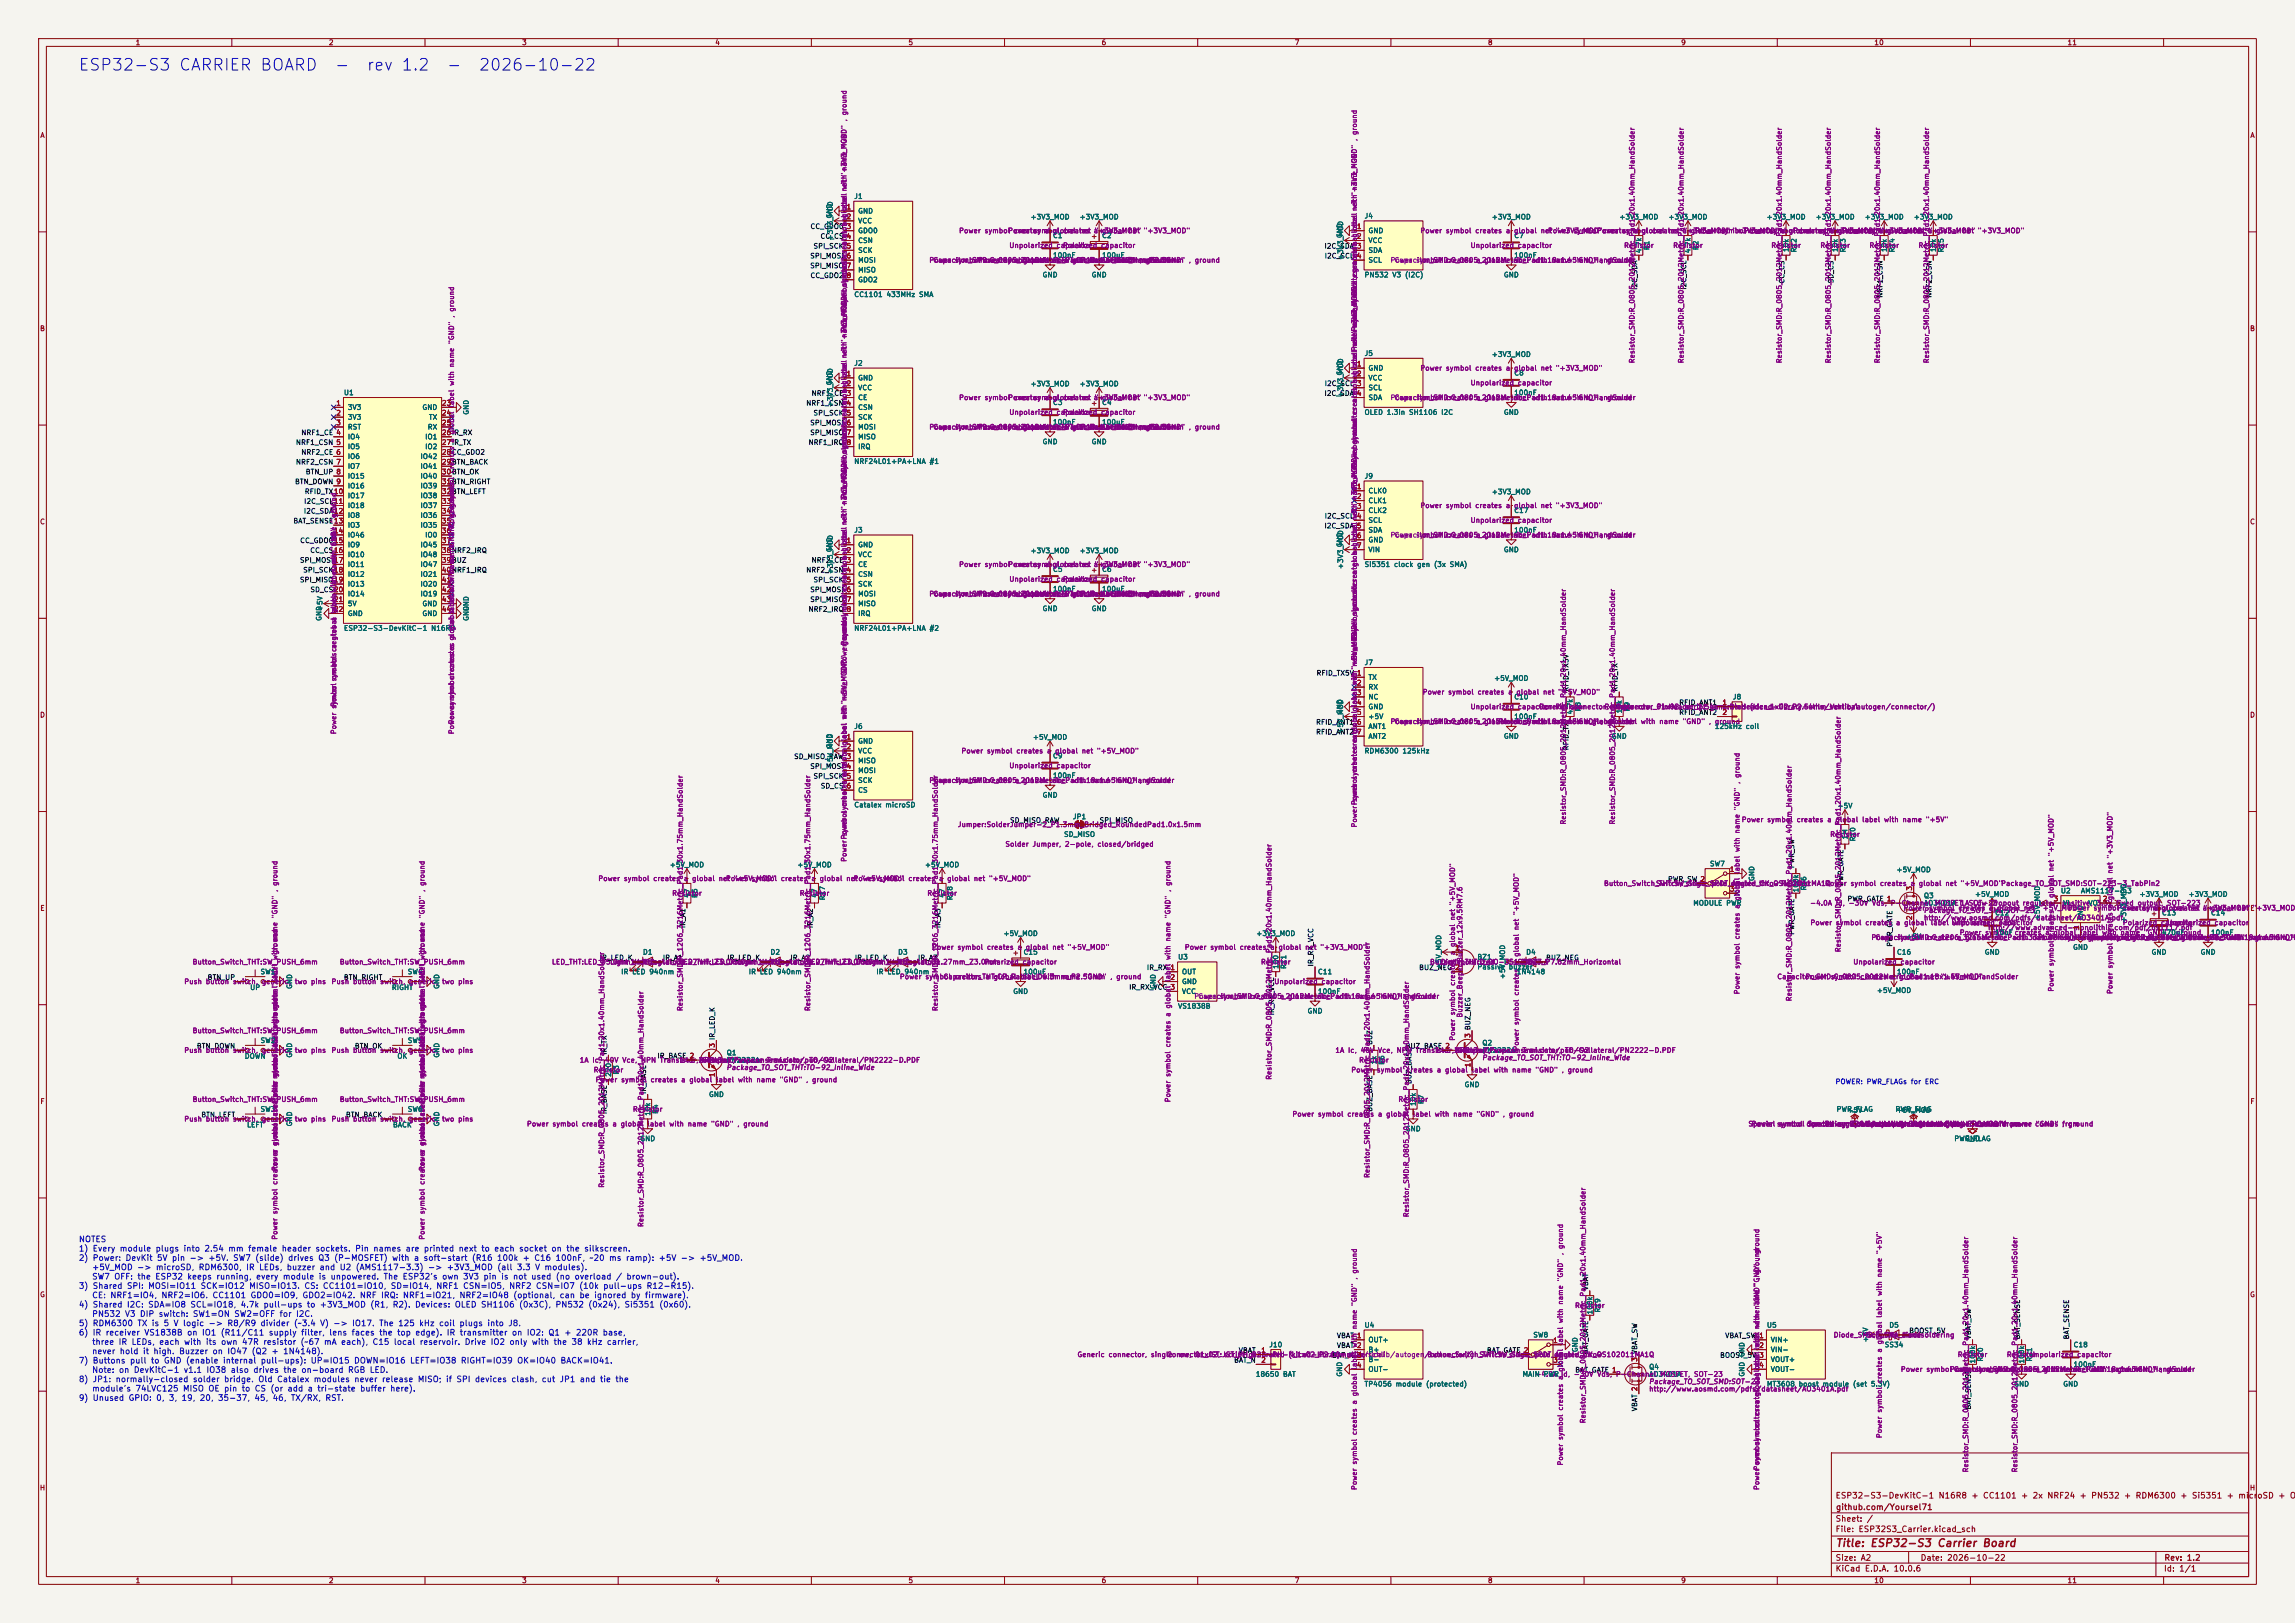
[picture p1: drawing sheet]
<svg xmlns="http://www.w3.org/2000/svg" width="594mm" height="420mm" viewBox="0 0 594 420" stroke-linecap="round" stroke-linejoin="round" font-family="sans-serif">
<defs><g id="words">
<g font-size="3" fill="#0000c2">
<text x="20.1" y="19">ESP32-S3 CARRIER BOARD</text>
<text x="86.4" y="19">-</text>
<text x="94.7" y="19">rev 1.2</text>
<text x="115.4" y="19">-</text>
<text x="123.7" y="19">2026-10-22</text>
</g>
<text font-size="2" fill="#840000" x="475" y="400.8">Title: ESP32-S3 Carrier Board</text>
<g font-size="1.5" fill="#0000c2">
<text x="20.3" y="321.8">NOTES</text>
<text x="20.3" y="324.2">1) Every module plugs into 2.54 mm female header sockets. Pin names are printed next to each socket on the silkscreen.</text>
<text x="20.3" y="326.6">2) Power: DevKit 5V pin -&gt; +5V. SW7 (slide) drives Q3 (P-MOSFET) with a soft-start (R16 100k + C16 100nF, ~20 ms ramp): +5V -&gt; +5V_MOD.</text>
<text x="23.7" y="329.1">+5V_MOD -&gt; microSD, RDM6300, IR LEDs, buzzer and U2 (AMS1117-3.3) -&gt; +3V3_MOD (all 3.3 V modules).</text>
<text x="20.3" y="333.9">3) Shared SPI: MOSI=IO11 SCK=IO12 MISO=IO13. CS: CC1101=IO10, SD=IO14, NRF1 CSN=IO5, NRF2 CSN=IO7 (10k pull-ups R12-R15).</text>
<text x="23.7" y="331.5">SW7 OFF: the ESP32 keeps running, every module is unpowered. The ESP32's own 3V3 pin is not used (no overload / brown-out).</text>
<text x="20.3" y="338.7">4) Shared I2C: SDA=IO8 SCL=IO18, 4.7k pull-ups to +3V3_MOD (R1, R2). Devices: OLED SH1106 (0x3C), PN532 (0x24), Si5351 (0x60).</text>
<text x="23.7" y="336.3">CE: NRF1=IO4, NRF2=IO6. CC1101 GDO0=IO9, GDO2=IO42. NRF IRQ: NRF1=IO21, NRF2=IO48 (optional, can be ignored by firmware).</text>
<text x="23.7" y="341.1">PN532 V3 DIP switch: SW1=ON SW2=OFF for I2C.</text>
<text x="20.3" y="343.5">5) RDM6300 TX is 5 V logic -&gt; R8/R9 divider (~3.4 V) -&gt; IO17. The 125 kHz coil plugs into J8.</text>
<text x="20.3" y="346">6) IR receiver VS1838B on IO1 (R11/C11 supply filter, lens faces the top edge). IR transmitter on IO2: Q1 + 220R base,</text>
<text x="20.3" y="353.2">7) Buttons pull to GND (enable internal pull-ups): UP=IO15 DOWN=IO16 LEFT=IO38 RIGHT=IO39 OK=IO40 BACK=IO41.</text>
<text x="23.7" y="348.4">three IR LEDs, each with its own 47R resistor (~67 mA each), C15 local reservoir. Drive IO2 only with the 38 kHz carrier,</text>
<text x="23.7" y="350.8">never hold it high. Buzzer on IO47 (Q2 + 1N4148).</text>
<text x="20.3" y="358">8) JP1: normally-closed solder bridge. Old Catalex modules never release MISO; if SPI devices clash, cut JP1 and tie the</text>
<text x="23.7" y="355.6">Note: on DevKitC-1 v1.1 IO38 also drives the on-board RGB LED.</text>
<text x="20.3" y="362.9">9) Unused GPIO: 0, 3, 19, 20, 35-37, 45, 46, TX/RX, RST.</text>
<text x="23.7" y="360.4">module's 74LVC125 MISO OE pin to CS (or add a tri-state buffer here).</text>
</g>
<g font-size="1.5" fill="#840000">
<text x="475" y="388.1">ESP32-S3-DevKitC-1 N16R8 + CC1101 + 2x NRF24 + PN532 + RDM6300 + Si5351 + microSD + OL</text>
<text x="475" y="394.1">Sheet: /</text>
<text x="475.1" y="391.1">github.com/Yoursel71</text>
<text x="475" y="396.8">File: ESP32S3_Carrier.kicad_sch</text>
<text x="475" y="407">KiCad E.D.A. 10.0.6</text>
<text x="475" y="404.2">Size: A2</text>
<text x="497" y="404.2">Date: 2026-10-22</text>
<text x="560" y="407">Id: 1/1</text>
<text x="560.1" y="404.2">Rev: 1.2</text>
</g>
<g font-size="1.3" fill="#840000">
<text x="35" y="12">1</text>
<text x="85" y="12">2</text>
<text x="135" y="12">3</text>
<text x="185" y="12">4</text>
<text x="235" y="12">5</text>
<text x="285" y="12">6</text>
<text x="335" y="12">7</text>
<text x="385" y="12">8</text>
<text x="435" y="12">9</text>
<text x="485" y="12">10</text>
<text x="535" y="12">11</text>
<text x="10.3" y="36">A</text>
<text x="582.3" y="36">A</text>
<text x="10.2" y="86">B</text>
<text x="582.2" y="86">B</text>
<text x="10.2" y="136">C</text>
<text x="582.2" y="136">C</text>
<text x="10.2" y="186">D</text>
<text x="582.2" y="186">D</text>
<text x="10.3" y="236">E</text>
<text x="10.3" y="286">F</text>
<text x="582.3" y="286">F</text>
<text x="10.2" y="336">G</text>
<text x="582.2" y="336">G</text>
<text x="10.2" y="386">H</text>
<text x="582.2" y="386">H</text>
<text x="35" y="410">1</text>
<text x="85" y="410">2</text>
<text x="135" y="410">3</text>
<text x="185" y="410">4</text>
<text x="235" y="410">5</text>
<text x="285" y="410">6</text>
<text x="335" y="410">7</text>
<text x="385" y="410">8</text>
<text x="435" y="410">9</text>
<text x="485" y="410">10</text>
<text x="535" y="410">11</text>
</g>
<g font-size="1.3" fill="#840084">
<text x="219.4" y="49.2" transform="rotate(-90 219.4 49.2)">with name &quot;GND&quot; , ground</text>
<text x="219.4" y="58.7" transform="rotate(-90 219.4 58.7)">a</text>
<text x="219.4" y="56.6" transform="rotate(-90 219.4 56.6)">global</text>
<text x="351.5" y="54.3" transform="rotate(-90 351.5 54.3)">with name &quot;GND&quot; , ground</text>
<text x="219.4" y="63.9" transform="rotate(-90 219.4 63.9)">a</text>
<text x="219.4" y="61.8" transform="rotate(-90 219.4 61.8)">global label net &quot;+3V3_MOD&quot;</text>
<text x="248.1" y="60.7">Power symbol creates a</text>
<text x="260.8" y="60.7">Power symbol creates</text>
<text x="261.1" y="64.5">Unpolarized capacitor</text>
<text x="272.3" y="60.7">global net a</text>
<text x="275" y="64.5">Polarized capacitor</text>
<text x="283.2" y="60.7">&quot;+3V3_MOD&quot; &quot;+3V3_MOD&quot;</text>
<text x="285" y="60.7">global net</text>
<text x="351.5" y="61.7" transform="rotate(-90 351.5 61.7)">global</text>
<text x="367.5" y="60.7">Power symbol creates a</text>
<text x="380.5" y="64.5">Unpolarized capacitor</text>
<text x="391.7" y="60.7">global net &quot;+3V3_MOD&quot;creates a global net a global</text>
<text x="400.5" y="60.7">Power symbol</text>
<text x="413.2" y="60.7">Power symbol creates</text>
<text x="420.2" y="64.5">Resistor</text>
<text x="432.9" y="64.5">Resistor</text>
<text x="435.6" y="60.7">&quot;+3V3_MOD&quot; &quot;+3V3_MOD&quot; a global</text>
<text x="438.6" y="60.7">Powernet</text>
<text x="445.2" y="60.7">symbol creates</text>
<text x="451.3" y="60.7">Power symbol creates</text>
<text x="458.3" y="64.5">Resistor</text>
<text x="464" y="60.7">Powernet a global</text>
<text x="470.6" y="60.7">symbol creates</text>
<text x="471" y="64.5">Resistor</text>
<text x="473.7" y="60.7">&quot;+3V3_MOD&quot; a global net &quot;+3V3_MOD&quot; &quot;+3V3_MOD&quot;</text>
<text x="476.7" y="60.7">Powernet &quot;+3V3_MOD&quot; a global net</text>
<text x="483.3" y="60.7">symbol creates</text>
<text x="483.7" y="64.5">Resistor</text>
<text x="496.4" y="64.5">Resistor</text>
<text x="219.4" y="71.8" transform="rotate(-90 219.4 71.8)">creates</text>
<text x="240.4" y="68.3">Power symbol creates a Capacitor_THT:CP_Radial_D6.3mm_P2.50mm</text>
<text x="241.4" y="68.3">Capacitor_SMD:C_0805_2012Metric_Pad1.18x1.45mm_HandSolder</text>
<text x="253.1" y="68.3">Power symbol creates a with name &quot;GND&quot; name &quot;GND&quot; , ground</text>
<text x="264.6" y="68.3">global label global label with , ground</text>
<text x="351.5" y="70.6" transform="rotate(-90 351.5 70.6)">grounda</text>
<text x="351.5" y="66.8" transform="rotate(-90 351.5 66.8)">global label net &quot;+3V3_MOD&quot;</text>
<text x="359.8" y="68.3">Power symbol creates a global label with name &quot;GND&quot; , ground</text>
<text x="360.8" y="68.3">Capacitor_SMD:C_0805_2012Metric_Pad1.18x1.45mm_HandSolder</text>
<text x="219.4" y="73.2" transform="rotate(-90 219.4 73.2)">groundcreates</text>
<text x="219.4" y="80.8" transform="rotate(-90 219.4 80.8)">Power ,symbol</text>
<text x="351.5" y="79" transform="rotate(-90 351.5 79)">&quot;GND&quot;</text>
<text x="219.4" y="86" transform="rotate(-90 219.4 86)">Power symbol</text>
<text x="351.5" y="89.8" transform="rotate(-90 351.5 89.8)">withPower</text>
<text x="351.5" y="84.5" transform="rotate(-90 351.5 84.5)">symbol creates a</text>
<text x="219.4" y="92.4" transform="rotate(-90 219.4 92.4)">with name &quot;GND&quot;</text>
<text x="423.4" y="94.1" transform="rotate(-90 423.4 94.1)">Resistor_SMD:R_0805_2012Metric_Pad1.20x1.40mm_HandSolder</text>
<text x="436.1" y="94.1" transform="rotate(-90 436.1 94.1)">Resistor_SMD:R_0805_2012Metric_Pad1.20x1.40mm_HandSolder</text>
<text x="461.5" y="94.1" transform="rotate(-90 461.5 94.1)">Resistor_SMD:R_0805_2012Metric_Pad1.20x1.40mm_HandSolder</text>
<text x="474.2" y="94.1" transform="rotate(-90 474.2 94.1)">Resistor_SMD:R_0805_2012Metric_Pad1.20x1.40mm_HandSolder</text>
<text x="486.9" y="94.1" transform="rotate(-90 486.9 94.1)">Resistor_SMD:R_0805_2012Metric_Pad1.20x1.40mm_HandSolder</text>
<text x="499.6" y="94.1" transform="rotate(-90 499.6 94.1)">Resistor_SMD:R_0805_2012Metric_Pad1.20x1.40mm_HandSolder</text>
<text x="219.4" y="101.9" transform="rotate(-90 219.4 101.9)">a</text>
<text x="219.4" y="99.8" transform="rotate(-90 219.4 99.8)">global</text>
<text x="351.5" y="99.3" transform="rotate(-90 351.5 99.3)">a</text>
<text x="351.5" y="97.2" transform="rotate(-90 351.5 97.2)">globalPower name symbol ,creates</text>
<text x="367.5" y="96.2">Power symbol creates a</text>
<text x="380.5" y="100">Unpolarized capacitor</text>
<text x="391.7" y="96.2">global net &quot;+3V3_MOD&quot;</text>
<text x="219.4" y="107" transform="rotate(-90 219.4 107)">a</text>
<text x="219.4" y="104.9" transform="rotate(-90 219.4 104.9)">global label net &quot;+3V3_MOD&quot;</text>
<text x="248.1" y="103.8">Power symbol creates a</text>
<text x="260.8" y="103.8">Power symbol creates</text>
<text x="261.1" y="107.6">Unpolarized capacitor</text>
<text x="272.3" y="103.8">global net a</text>
<text x="275" y="107.6">Polarized capacitor</text>
<text x="283.2" y="103.8">&quot;+3V3_MOD&quot; &quot;+3V3_MOD&quot;</text>
<text x="285" y="103.8">global net</text>
<text x="351.5" y="102.4" transform="rotate(-90 351.5 102.4)">global label net &quot;+3V3_MOD&quot;</text>
<text x="359.8" y="103.8">Power symbol creates a global label with name &quot;GND&quot; , ground</text>
<text x="360.8" y="103.8">Capacitor_SMD:C_0805_2012Metric_Pad1.18x1.45mm_HandSolder</text>
<text x="240.4" y="111.5">Power symbol creates a Capacitor_THT:CP_Radial_D6.3mm_P2.50mm</text>
<text x="241.4" y="111.5">Capacitor_SMD:C_0805_2012Metric_Pad1.18x1.45mm_HandSolder</text>
<text x="253.1" y="111.5">Power symbol creates a with name &quot;GND&quot; name &quot;GND&quot; , ground</text>
<text x="264.6" y="111.5">global label global label with , ground</text>
<text x="219.4" y="116.4" transform="rotate(-90 219.4 116.4)">groundcreates</text>
<text x="219.4" y="115" transform="rotate(-90 219.4 115)">creates</text>
<text x="351.5" y="114.9" transform="rotate(-90 351.5 114.9)">symbol creates</text>
<text x="219.4" y="124" transform="rotate(-90 219.4 124)">Power ,symbol</text>
<text x="351.5" y="121.5" transform="rotate(-90 351.5 121.5)">Power ground</text>
<text x="219.4" y="129.2" transform="rotate(-90 219.4 129.2)">Power symbol</text>
<text x="351.5" y="129.5" transform="rotate(-90 351.5 129.5)">name &quot;GND&quot; ,</text>
<text x="351.5" y="126.6" transform="rotate(-90 351.5 126.6)">Power symbol creates a</text>
<text x="367.5" y="131.8">Power symbol creates a</text>
<text x="391.7" y="131.8">global net &quot;+3V3_MOD&quot;</text>
<text x="87.3" y="135.7" transform="rotate(-90 87.3 135.7)">,&quot;+5V&quot;</text>
<text x="87.3" y="134.1" transform="rotate(-90 87.3 134.1)">ground</text>
<text x="117.8" y="135.7" transform="rotate(-90 117.8 135.7)">,</text>
<text x="117.8" y="133.2" transform="rotate(-90 117.8 133.2)">, ground</text>
<text x="219.4" y="135.5" transform="rotate(-90 219.4 135.5)">with name &quot;GND&quot;</text>
<text x="351.5" y="134.3" transform="rotate(-90 351.5 134.3)">with</text>
<text x="380.5" y="135.6">Unpolarized capacitor</text>
<text x="87.3" y="141.5" transform="rotate(-90 87.3 141.5)">name</text>
<text x="219.4" y="142.9" transform="rotate(-90 219.4 142.9)">global</text>
<text x="351.5" y="141.7" transform="rotate(-90 351.5 141.7)">global</text>
<text x="359.8" y="139.4">Power symbol creates a global label with name &quot;GND&quot; , ground</text>
<text x="360.8" y="139.4">Capacitor_SMD:C_0805_2012Metric_Pad1.18x1.45mm_HandSolder</text>
<text x="87.3" y="148.5" transform="rotate(-90 87.3 148.5)">name</text>
<text x="219.4" y="148.1" transform="rotate(-90 219.4 148.1)">global label net &quot;+3V3_MOD&quot;</text>
<text x="219.4" y="145.1" transform="rotate(-90 219.4 145.1)">a</text>
<text x="248.1" y="147">Power symbol creates a</text>
<text x="260.8" y="147">Power symbol creates</text>
<text x="272.3" y="147">global net a</text>
<text x="283.2" y="147">&quot;+3V3_MOD&quot; &quot;+3V3_MOD&quot;</text>
<text x="285" y="147">global net</text>
<text x="87.3" y="153.3" transform="rotate(-90 87.3 153.3)">with</text>
<text x="219.4" y="150.2" transform="rotate(-90 219.4 150.2)">a</text>
<text x="219.4" y="153" transform="rotate(-90 219.4 153)">creates</text>
<text x="240.4" y="154.6">Power symbol creates a Capacitor_THT:CP_Radial_D6.3mm_P2.50mm</text>
<text x="241.4" y="154.6">Capacitor_SMD:C_0805_2012Metric_Pad1.18x1.45mm_HandSolder</text>
<text x="253.1" y="154.6">Power symbol creates a with name &quot;GND&quot; name &quot;GND&quot; , ground</text>
<text x="261.1" y="150.8">Unpolarized capacitor</text>
<text x="264.6" y="154.6">global label global label with , ground</text>
<text x="275" y="150.8">Polarized capacitor</text>
<text x="87.3" y="158.8" transform="rotate(-90 87.3 158.8)">global label with&quot;GND&quot;</text>
<text x="219.4" y="158.2" transform="rotate(-90 219.4 158.2)">creates</text>
<text x="351.5" y="158.3" transform="rotate(-90 351.5 158.3)">groundcreates a</text>
<text x="117.8" y="165.5" transform="rotate(-90 117.8 165.5)">a global label with name &quot;GND&quot;ground</text>
<text x="219.4" y="167.2" transform="rotate(-90 219.4 167.2)">groundsymbol</text>
<text x="351.5" y="165.9" transform="rotate(-90 351.5 165.9)">Power ,symbol</text>
<text x="87.3" y="168" transform="rotate(-90 87.3 168)">a global</text>
<text x="219.4" y="172.4" transform="rotate(-90 219.4 172.4)">Power symbol</text>
<text x="351.5" y="172.7" transform="rotate(-90 351.5 172.7)">name &quot;GND&quot;</text>
<text x="351.5" y="171.1" transform="rotate(-90 351.5 171.1)">Power symbol creates a global label net &quot;+3V3_MOD&quot;</text>
<text x="87.3" y="175.9" transform="rotate(-90 87.3 175.9)">createscreates a label</text>
<text x="351.5" y="177.4" transform="rotate(-90 351.5 177.4)">with&quot;+5V_MOD&quot;</text>
<text x="351.5" y="177.4" transform="rotate(-90 351.5 177.4)">net</text>
<text x="87.3" y="183.1" transform="rotate(-90 87.3 183.1)">Power</text>
<text x="219.4" y="181.6" transform="rotate(-90 219.4 181.6)">name &quot;GND&quot; , Power</text>
<text x="351.5" y="183.1" transform="rotate(-90 351.5 183.1)">label</text>
<text x="368.1" y="180">Power symbol creates a global net &quot;+5V_MOD&quot;</text>
<text x="380.5" y="183.8">Unpolarized capacitor Resistor</text>
<text x="398.1" y="183.8">Generic</text>
<text x="406.2" y="183.8">connector, single</text>
<text x="415.1" y="183.8">Resistor row, 01x02, script generated (kicad-library-utils/schlib/autogen/connector/)</text>
<text x="418.2" y="183.8">Connector_PinHeader_2.54mm:PinHeader_1x02_P2.54mm_Vertical</text>
<text x="87.3" y="190.1" transform="rotate(-90 87.3 190.1)">Power symbol symbol</text>
<text x="117.8" y="190.1" transform="rotate(-90 117.8 190.1)">Power symbol creates a</text>
<text x="117.8" y="187.6" transform="rotate(-90 117.8 187.6)">Power symbol creates global label with name &quot;GND&quot;Power symbol creates a global label with name &quot;GND&quot; , ground</text>
<text x="351.5" y="190" transform="rotate(-90 351.5 190)">globalglobal</text>
<text x="359.8" y="187.7">Power symbol creates a global label with</text>
<text x="360.8" y="187.7">Capacitor_SMD:C_0805_2012Metric_Pad1.18x1.45mm_HandSolder</text>
<text x="387.7" y="187.7">Power symbol name &quot;GND&quot; , ground</text>
<text x="401.9" y="187.7">creates a global label with name &quot;GND&quot; , ground</text>
<text x="219.4" y="192" transform="rotate(-90 219.4 192)">label net</text>
<text x="248.7" y="195.3">Power symbol creates a global net &quot;+5V_MOD&quot;</text>
<text x="219.4" y="201" transform="rotate(-90 219.4 201)">a</text>
<text x="219.4" y="198.9" transform="rotate(-90 219.4 198.9)">globalglobal with&quot;+5V_MOD&quot;</text>
<text x="240.4" y="202.9">Power symbol creates a global label with name &quot;GND&quot; , ground</text>
<text x="241.4" y="202.9">Capacitor_SMD:C_0805_2012Metric_Pad1.18x1.45mm_HandSolder</text>
<text x="261.1" y="199.1">Unpolarized capacitor</text>
<text x="351.5" y="207.7" transform="rotate(-90 351.5 207.7)">symbol creates a</text>
<text x="247.8" y="214.3">Jumper:SolderJumper-2_P1.3mm_Bridged_RoundedPad1.0x1.5mm</text>
<text x="351.5" y="214.3" transform="rotate(-90 351.5 214.3)">PowerPower symbol creates a</text>
<text x="405.6" y="213.5" transform="rotate(-90 405.6 213.5)">Resistor_SMD:R_0805_2012Metric_Pad1.20x1.40mm_HandSolder</text>
<text x="418.3" y="213.5" transform="rotate(-90 418.3 213.5)">Resistor_SMD:R_0805_2012Metric_Pad1.20x1.40mm_HandSolder</text>
<text x="450.7" y="213.1">Power symbol creates a global label with name &quot;+5V&quot;</text>
<text x="219.4" y="216.6" transform="rotate(-90 219.4 216.6)">symbol creates</text>
<text x="260.1" y="219.4">Solder Jumper, 2-pole, closed/bridged</text>
<text x="473.6" y="216.9">Resistor</text>
<text x="219.4" y="223.2" transform="rotate(-90 219.4 223.2)">PowerPower symbol creates a</text>
<text x="154.7" y="228.3">Power symbol creates a global net &quot;+5V_MOD&quot;</text>
<text x="173.8" y="232.1">Resistor</text>
<text x="187.7" y="228.3">Power symbol creates a global net &quot;+5V_MOD&quot;</text>
<text x="206.9" y="232.1">Resistor</text>
<text x="220.8" y="228.3">Power symbol creates a global net &quot;+5V_MOD&quot;</text>
<text x="239.9" y="232.1">Resistor</text>
<text x="415" y="229.6">Button_Switch_THT:SW_Slide_SPDT_Angled_CK_OS102011MA1Q</text>
<text x="428.5" y="229.6">Switch, single pole</text>
<text x="447.8" y="229.6">double throw Resistor</text>
<text x="472.2" y="229.6">Power symbol creates a global net &quot;+5V_MOD&quot;Package_TO_SOT_SMD:SOT-223-3_TabPin2</text>
<text x="547.1" y="233.1" transform="rotate(-90 547.1 233.1)">global net &quot;+3V3_MOD&quot;</text>
<text x="468.4" y="234.6">-4.0A Id, -30V Vds, P-Channel MOSFET,</text>
<text x="468.4" y="239.7">Power symbol creates a global label Unpolarized&quot;+5V&quot;</text>
<text x="492.5" y="235.9">Power symbol creates a global net &quot;+5V_MOD&quot;</text>
<text x="497.8" y="236.5">Package_TO_SOT_SMD:SOT-23</text>
<text x="497.8" y="238.5">http://www.aosmd.com/pdfs/datasheet/AO3401A.pdf</text>
<text x="505.3" y="239.7">with name</text>
<text x="507.3" y="234.6">1ASOT-23</text>
<text x="510.5" y="234.6">Low Dropout regulator,</text>
<text x="517.2" y="239.7">capacitor</text>
<text x="533.6" y="234.6">positive,</text>
<text x="535.1" y="235.9">Power symbol creates a</text>
<text x="547.8" y="235.9">Power symbol creates</text>
<text x="549.3" y="239.7">Polarized capacitor</text>
<text x="559.4" y="235.9">global net a</text>
<text x="560.8" y="239.7">Unpolarized capacitor</text>
<text x="570.2" y="235.9">&quot;+3V3_MOD&quot;E</text>
<text x="570.2" y="235.9">&quot;+3V3_MOD&quot; &quot;+3V3_MOD&quot;</text>
<text x="572.1" y="235.9">global net</text>
<text x="582.9" y="235.9">&quot;+3V3_MOD&quot;</text>
<text x="484.2" y="243.5">Power symbol creates a global label with name &quot;GND&quot; , Power</text>
<text x="485.3" y="243.5">Capacitor_SMD:C_1206_3216Metric_Pad1.33x1.80mm_HandSolder</text>
<text x="507.1" y="242.3">Power symbol</text>
<text x="514.4" y="241">http://www.advanced-monolithic.com/pdf/ds1117.pdf</text>
<text x="527.4" y="243.5">Power symbol Capacitor_SMD:C_0805_2012Metric_Pad1.18x1.45mm_Ha</text>
<text x="538.7" y="243.5">Capacitor_THT:CP_Radial_D8.0mm_P3.50mm</text>
<text x="540.2" y="243.5">groundsymbol creates a with name &quot;GND&quot; name &quot;GND&quot;</text>
<text x="541.6" y="243.5">creates a global label global label with , ground</text>
<text x="49.7" y="249.9">Button_Switch_THT:SW_PUSH_6mm</text>
<text x="72.1" y="248.6" transform="rotate(-90 72.1 248.6)">with name &quot;GND&quot; , ground</text>
<text x="87.8" y="249.9">Button_Switch_THT:SW_PUSH_6mm</text>
<text x="110.2" y="248.6" transform="rotate(-90 110.2 248.6)">with name &quot;GND&quot; , ground</text>
<text x="142.7" y="249.9">LED_THT:LED_D5.0mm_Horizontal_O1.27mm_Z3.0mm</text>
<text x="157.8" y="249.9">Light 1=K 2=Adiode</text>
<text x="163.4" y="249.9">emitting</text>
<text x="175.7" y="249.9">LED_THT:LED_D5.0mm_Horizontal_O1.27mm_Z3.0mm</text>
<text x="190.8" y="249.9">Light 1=K 2=Adiode</text>
<text x="196.4" y="249.9">emitting</text>
<text x="208.8" y="249.9">LED_THT:LED_D5.0mm_Horizontal_O1.27mm_Z3.0mm</text>
<text x="223.8" y="249.9">Light 1=K 2=Adiode</text>
<text x="229.4" y="249.9">emitting</text>
<text x="241.1" y="246.1">Power symbol creates a global net &quot;+5V_MOD&quot;</text>
<text x="254.7" y="249.9">Polarized capacitor</text>
<text x="306.5" y="246.1">Power symbol creates a global net &quot;+3V3_MOD&quot;</text>
<text x="326.2" y="249.9">Resistor</text>
<text x="370" y="249.9">Buzzer, polarized</text>
<text x="372.8" y="249.9">Diode_THT:D_DO-35_SOD27_P7.62mm_Horizontal</text>
<text x="391.7" y="249.9">1=KD2=A</text>
<text x="393.5" y="249.9">Diode</text>
<text x="476.7" y="246.5" transform="rotate(-90 476.7 246.5)">Resistor_SMD:R_0805_2012Metric_Pad1.20x1.40mm_HandSolder</text>
<text x="479.5" y="249.9">Unpolarized capacitor</text>
<text x="47.6" y="255">Push button switch, generic, two pins</text>
<text x="72.1" y="254.2" transform="rotate(-90 72.1 254.2)">label , ground</text>
<text x="85.7" y="255">Push button switch, generic, two pins</text>
<text x="110.2" y="254.2" transform="rotate(-90 110.2 254.2)">label , ground</text>
<text x="232.8" y="253.7">Power symbol creates a global label with name &quot;GND&quot; , ground</text>
<text x="244" y="253.7">Capacitor_THT:CP_Radial_D6.3mm_P2.50mm</text>
<text x="329.7" y="255">Unpolarized capacitor</text>
<text x="450.5" y="257.5" transform="rotate(-90 450.5 257.5)">Power symbol creates a global label with name &quot;GND&quot; , ground</text>
<text x="459.9" y="253.7">Capacitor_SMD:C_0805_2012Metric_Pad1.18x1.45mm_HandSolder</text>
<text x="467.1" y="253.7">Power symbol creates a global net &quot;+5V_MOD&quot;</text>
<text x="531.8" y="256.8" transform="rotate(-90 531.8 256.8)">Power symbol creates a global net &quot;+5V_MOD&quot;</text>
<text x="547.1" y="257.4" transform="rotate(-90 547.1 257.4)">Power symbol creates a</text>
<text x="72.1" y="261.1" transform="rotate(-90 72.1 261.1)">global&quot;GND&quot;</text>
<text x="110.2" y="261.1" transform="rotate(-90 110.2 261.1)">global&quot;GND&quot;</text>
<text x="177" y="261.8" transform="rotate(-90 177 261.8)">Resistor_SMD:R_1206_3216Metric_Pad1.30x1.75mm_HandSolder</text>
<text x="210" y="261.8" transform="rotate(-90 210 261.8)">Resistor_SMD:R_1206_3216Metric_Pad1.30x1.75mm_HandSolder</text>
<text x="243" y="261.8" transform="rotate(-90 243 261.8)">Resistor_SMD:R_1206_3216Metric_Pad1.30x1.75mm_HandSolder</text>
<text x="309" y="258.8">Power</text>
<text x="310" y="258.8">Capacitor_SMD:C_0805_2012Metric_Pad1.18x1.45mm_HandSolder</text>
<text x="315.6" y="258.8">symbol creates a global label with name &quot;GND&quot; , ground</text>
<text x="378.8" y="263.5" transform="rotate(-90 378.8 263.5)">Buzzer_Beeper:Buzzer_12x9.5RM7.6</text>
<text x="464" y="259.2" transform="rotate(-90 464 259.2)">Resistor_SMD:R_0805_2012Metric_Pad1.20x1.40mm_HandSolder</text>
<text x="49.7" y="267.7">Button_Switch_THT:SW_PUSH_6mm</text>
<text x="72.1" y="266.3" transform="rotate(-90 72.1 266.3)">with</text>
<text x="87.8" y="267.7">Button_Switch_THT:SW_PUSH_6mm</text>
<text x="110.2" y="266.3" transform="rotate(-90 110.2 266.3)">with</text>
<text x="376.9" y="269.5" transform="rotate(-90 376.9 269.5)">Power symbol creates a global net &quot;+5V_MOD&quot;</text>
<text x="47.6" y="272.7">Push button switch, generic, two pins</text>
<text x="72.1" y="271.2" transform="rotate(-90 72.1 271.2)">creates a name</text>
<text x="85.7" y="272.7">Push button switch, generic, two pins</text>
<text x="110.2" y="271.2" transform="rotate(-90 110.2 271.2)">creates a name</text>
<text x="149.9" y="275.3">1A Ic, 40V Vce, NPN Transistor,2=B</text>
<text x="175.8" y="275.3">1=E NPN 3=CPurpose Transistor, TO-92</text>
<text x="181.6" y="275.3">General</text>
<text x="182.9" y="275.3">https://www.onsemi.com/pub/Collateral/PN2222-D.PDF</text>
<text x="345.5" y="272.7">1A Ic, 40V Vce, NPN Transistor,2=B</text>
<text x="351.6" y="275.3">Resistor</text>
<text x="371.3" y="272.7">1=E NPN 3=CPurpose Transistor, TO-92</text>
<text x="377.2" y="272.7">General</text>
<text x="378.4" y="272.7">https://www.onsemi.com/pub/Collateral/PN2222-D.PDF</text>
<text x="383.5" y="274.6">Package_TO_SOT_THT:TO-92_Inline_Wide</text>
<text x="393.4" y="272" transform="rotate(-90 393.4 272)">Power symbol creates a global net &quot;+5V_MOD&quot;</text>
<text x="72.1" y="278.8" transform="rotate(-90 72.1 278.8)">symbollabel , ground</text>
<text x="110.2" y="278.8" transform="rotate(-90 110.2 278.8)">symbollabel , ground</text>
<text x="153.5" y="277.8">Resistor</text>
<text x="154" y="280.4">Power symbol creates a global label with name &quot;GND&quot; , ground</text>
<text x="187.9" y="277.2">Package_TO_SOT_THT:TO-92_Inline_Wide</text>
<text x="329.4" y="279.6" transform="rotate(-90 329.4 279.6)">Resistor_SMD:R_0805_2012Metric_Pad1.20x1.40mm_HandSolder</text>
<text x="349.6" y="277.8">Power symbol creates a global label with name &quot;GND&quot; , ground</text>
<text x="49.7" y="285.4">Button_Switch_THT:SW_PUSH_6mm</text>
<text x="72.1" y="284.1" transform="rotate(-90 72.1 284.1)">with</text>
<text x="87.8" y="285.4">Button_Switch_THT:SW_PUSH_6mm</text>
<text x="110.2" y="284.1" transform="rotate(-90 110.2 284.1)">with</text>
<text x="163.7" y="288">Resistor</text>
<text x="303.2" y="285.4" transform="rotate(-90 303.2 285.4)">Power symbol creates a global label with name &quot;GND&quot; , ground</text>
<text x="361.8" y="285.4">Resistor</text>
<text x="47.6" y="290.5">Push button switch, generic, two pins</text>
<text x="72.1" y="289" transform="rotate(-90 72.1 289)">creates a global&quot;GND&quot;</text>
<text x="85.7" y="290.5">Push button switch, generic, two pins</text>
<text x="110.2" y="289" transform="rotate(-90 110.2 289)">creates a global&quot;GND&quot;</text>
<text x="136.2" y="291.8">Power symbol creates a global label with name &quot;GND&quot; , ground</text>
<text x="334.4" y="289.3">Power symbol creates a global label with name &quot;GND&quot; , ground</text>
<text x="452.4" y="291.8">Special symbol</text>
<text x="453.2" y="291.8">Power</text>
<text x="460.3" y="291.8">symbol creates</text>
<text x="467.6" y="291.8">Special a</text>
<text x="467.9" y="291.8">for tellingglobalfor createscreates &quot;+5V&quot;</text>
<text x="472.2" y="291.8">Power ERC SpecialwithERC fora from&quot;+5V_MOD&quot;from</text>
<text x="475.5" y="291.8">symbol where</text>
<text x="478.8" y="291.8">symbolsymbol</text>
<text x="479.1" y="291.8">Power</text>
<text x="484.3" y="291.8">label powername</text>
<text x="486.8" y="291.8">telling</text>
<text x="490.8" y="291.8">symbol where powerlabel withpower</text>
<text x="494.4" y="291.8">a comestelling</text>
<text x="496.5" y="291.8">global net</text>
<text x="503.4" y="291.8">globalERC where</text>
<text x="511.4" y="291.8">comes</text>
<text x="520.8" y="291.8">name comes , ground</text>
<text x="526.8" y="291.8">&quot;GND&quot; from</text>
<text x="72.1" y="303.2" transform="rotate(-90 72.1 303.2)">Power global</text>
<text x="110.2" y="303.2" transform="rotate(-90 110.2 303.2)">Power global</text>
<text x="354.8" y="305" transform="rotate(-90 354.8 305)">Resistor_SMD:R_0805_2012Metric_Pad1.20x1.40mm_HandSolder</text>
<text x="156.7" y="307.5" transform="rotate(-90 156.7 307.5)">Resistor_SMD:R_0805_2012Metric_Pad1.20x1.40mm_HandSolder</text>
<text x="166.8" y="317.7" transform="rotate(-90 166.8 317.7)">Resistor_SMD:R_0805_2012Metric_Pad1.20x1.40mm_HandSolder</text>
<text x="364.9" y="315.1" transform="rotate(-90 364.9 315.1)">Resistor_SMD:R_0805_2012Metric_Pad1.20x1.40mm_HandSolder</text>
<text x="72.1" y="321" transform="rotate(-90 72.1 321)">Power symbol creates a symbollabelPower name</text>
<text x="110.2" y="321" transform="rotate(-90 110.2 321)">Power symbol creates a symbollabelPower name</text>
<text x="407.5" y="338.8">Resistor</text>
<text x="455.6" y="338.1" transform="rotate(-90 455.6 338.1)">&quot;GND&quot; , ground</text>
<text x="455.6" y="343.8" transform="rotate(-90 455.6 343.8)">with</text>
<text x="474.5" y="346.4">Diode_SMD:D_SMA_Handsoldering</text>
<text x="483" y="346.4">Schottky</text>
<text x="492" y="346.4">diode</text>
<text x="278.7" y="351.5">Generic connector, single row, 01x02, script generated (kicad-library-utils/schlib/autogen/connector/)</text>
<text x="301.9" y="351.5">Connector_JST:JST_PH_B2B-PH-K_1x02_P2.00mm_Vertical</text>
<text x="351.5" y="348.9" transform="rotate(-90 351.5 348.9)">with name &quot;GND&quot; , ground</text>
<text x="369.3" y="351.5">Button_Switch_THT:SW_Slide_SPDT_Angled_CK_OS102011MA1Q</text>
<text x="382.7" y="351.5">Switch, single pole</text>
<text x="402.1" y="351.5">double throw</text>
<text x="455.6" y="348.9" transform="rotate(-90 455.6 348.9)">with</text>
<text x="506.6" y="351.5">Resistor</text>
<text x="519.3" y="351.5">Resistor</text>
<text x="525.3" y="351.5">Unpolarized capacitor</text>
<text x="397.2" y="356.6">-4.0A</text>
<text x="426.6" y="358.5">Package_TO_SOT_SMD:SOT-23</text>
<text x="491.8" y="355.3">Power symbol Capacitor_SMD:C_0805_2012Metric_Pad1.18x1.45mm_HandSolder</text>
<text x="504.5" y="355.3">Power symbol creates a with name &quot;GND&quot; name &quot;GND&quot; , ground</text>
<text x="506.1" y="355.3">creates a global label global label with , ground</text>
<text x="426.7" y="360.4">http://www.aosmd.com/pdfs/datasheet/AO3401A.pdf</text>
<text x="410.7" y="368.5" transform="rotate(-90 410.7 368.5)">Resistor_SMD:R_0805_2012Metric_Pad1.20x1.40mm_HandSolder</text>
<text x="487.4" y="372.3" transform="rotate(-90 487.4 372.3)">Power symbol creates a global label with name &quot;+5V&quot;</text>
<text x="404.8" y="379.4" transform="rotate(-90 404.8 379.4)">Power symbol creates a global label with name &quot;GND&quot; , ground</text>
<text x="455.6" y="380.6" transform="rotate(-90 455.6 380.6)">Power symbol creates a global</text>
<text x="509.7" y="381.2" transform="rotate(-90 509.7 381.2)">Resistor_SMD:R_0805_2012Metric_Pad1.20x1.40mm_HandSolder</text>
<text x="522.4" y="381.2" transform="rotate(-90 522.4 381.2)">Resistor_SMD:R_0805_2012Metric_Pad1.20x1.40mm_HandSolder</text>
<text x="351.5" y="385.7" transform="rotate(-90 351.5 385.7)">Power symbol creates a global label</text>
<text x="455.6" y="385.7" transform="rotate(-90 455.6 385.7)">Power symbol creates a global labellabel namename &quot;GND&quot; , ground</text>
</g>
<g font-size="1.3" fill="#006464">
<text x="221" y="51.8">J1</text>
<text x="215.6" y="56.7" transform="rotate(-90 215.6 56.7)">GND</text>
<text x="222" y="55.6">GND</text>
<text x="222" y="58.1">VCC</text>
<text x="266.6" y="57.1">+3V3_MOD</text>
<text x="279.3" y="57.1">+3V3_MOD</text>
<text x="353" y="56.8">J4</text>
<text x="386" y="57.1">+3V3_MOD</text>
<text x="419" y="57.1">+3V3_MOD</text>
<text x="431.7" y="57.1">+3V3_MOD</text>
<text x="457.1" y="57.1">+3V3_MOD</text>
<text x="469.8" y="57.1">+3V3_MOD</text>
<text x="482.5" y="57.1">+3V3_MOD</text>
<text x="495.2" y="57.1">+3V3_MOD</text>
<text x="215.8" y="62.3" transform="rotate(-90 215.8 62.3)">+3V3_MOD</text>
<text x="222" y="60.7">GDO0</text>
<text x="222" y="63.2">CSN</text>
<text x="222" y="65.7">SCK</text>
<text x="272.4" y="61.9">C1</text>
<text x="285.1" y="61.9">C2</text>
<text x="347.7" y="61.8" transform="rotate(-90 347.7 61.8)">GND</text>
<text x="354" y="60.7">GND</text>
<text x="354" y="63.2">VCC</text>
<text x="354" y="65.7">SDA</text>
<text x="391.8" y="61.9">C7</text>
<text x="425.1" y="65.7" transform="rotate(-90 425.1 65.7)">4.7k</text>
<text x="427.2" y="64.9" transform="rotate(-90 427.2 64.9)">R1</text>
<text x="437.8" y="65.7" transform="rotate(-90 437.8 65.7)">4.7k</text>
<text x="439.9" y="64.9" transform="rotate(-90 439.9 64.9)">R2</text>
<text x="463.2" y="65.4" transform="rotate(-90 463.2 65.4)">10k</text>
<text x="465.3" y="65.5" transform="rotate(-90 465.3 65.5)">R12</text>
<text x="475.9" y="65.4" transform="rotate(-90 475.9 65.4)">10k</text>
<text x="478" y="65.5" transform="rotate(-90 478 65.5)">R13</text>
<text x="488.6" y="65.4" transform="rotate(-90 488.6 65.4)">10k</text>
<text x="490.7" y="65.5" transform="rotate(-90 490.7 65.5)">R14</text>
<text x="501.3" y="65.4" transform="rotate(-90 501.3 65.4)">10k</text>
<text x="503.4" y="65.5" transform="rotate(-90 503.4 65.5)">R15</text>
<text x="222" y="68.3">MOSI</text>
<text x="222" y="70.8">MISO</text>
<text x="272.4" y="67">100nF</text>
<text x="285.1" y="67">100uF</text>
<text x="347.9" y="67.4" transform="rotate(-90 347.9 67.4)">+3V3_MOD</text>
<text x="354" y="68.3">SCL</text>
<text x="391.8" y="67">100nF</text>
<text x="221" y="77.2">CC1101 433MHz SMA</text>
<text x="222" y="73.4">GDO2</text>
<text x="269.7" y="72.1">GND</text>
<text x="282.4" y="72.1">GND</text>
<text x="353" y="72.1">PN532 V3 (I2C)</text>
<text x="389.1" y="72.1">GND</text>
<text x="221" y="94.9">J2</text>
<text x="353" y="92.4">J5</text>
<text x="386" y="92.7">+3V3_MOD</text>
<text x="215.6" y="99.9" transform="rotate(-90 215.6 99.9)">GND</text>
<text x="222" y="98.8">GND</text>
<text x="222" y="101.3">VCC</text>
<text x="266.6" y="100.3">+3V3_MOD</text>
<text x="279.3" y="100.3">+3V3_MOD</text>
<text x="347.7" y="97.3" transform="rotate(-90 347.7 97.3)">GND</text>
<text x="354" y="96.2">GND</text>
<text x="354" y="98.8">VCC</text>
<text x="354" y="101.3">SCL</text>
<text x="391.8" y="97.5">C8</text>
<text x="88.9" y="102.6">U1</text>
<text x="89.9" y="106.4">3V3</text>
<text x="109.2" y="106.4">GND</text>
<text x="121.6" y="107.5" transform="rotate(-90 121.6 107.5)">GND</text>
<text x="215.8" y="105.5" transform="rotate(-90 215.8 105.5)">+3V3_MOD</text>
<text x="222" y="103.8">CE</text>
<text x="222" y="106.4">CSN</text>
<text x="272.4" y="105.1">C3</text>
<text x="285.1" y="105.1">C4</text>
<text x="347.9" y="103" transform="rotate(-90 347.9 103)">+3V3_MOD</text>
<text x="353" y="107.6">OLED 1.3in SH1106 I2C</text>
<text x="354" y="103.8">SDA</text>
<text x="389.1" y="107.6">GND</text>
<text x="391.8" y="102.6">100nF</text>
<text x="89.9" y="108.9">3V3</text>
<text x="89.9" y="111.5">RST</text>
<text x="89.9" y="114">IO4</text>
<text x="109.9" y="114">IO1</text>
<text x="110.6" y="111.5">RX</text>
<text x="110.9" y="108.9">TX</text>
<text x="222" y="108.9">SCK</text>
<text x="222" y="111.5">MOSI</text>
<text x="222" y="114">MISO</text>
<text x="272.4" y="110.2">100nF</text>
<text x="285.1" y="110.2">100uF</text>
<text x="89.9" y="116.5">IO5</text>
<text x="89.9" y="119.1">IO6</text>
<text x="108.7" y="119.1">IO42</text>
<text x="109.9" y="116.5">IO2</text>
<text x="222" y="116.5">IRQ</text>
<text x="269.7" y="115.3">GND</text>
<text x="282.4" y="115.3">GND</text>
<text x="89.9" y="121.6">IO7</text>
<text x="89.9" y="124.2">IO15</text>
<text x="108.7" y="121.6">IO41</text>
<text x="108.7" y="124.2">IO40</text>
<text x="221" y="120.3">NRF24L01+PA+LNA #1</text>
<text x="353" y="124.2">J9</text>
<text x="89.9" y="126.7">IO16</text>
<text x="89.9" y="129.2">IO17</text>
<text x="89.9" y="131.8">IO18</text>
<text x="108.7" y="126.7">IO39</text>
<text x="108.7" y="129.2">IO38</text>
<text x="108.7" y="131.8">IO37</text>
<text x="354" y="128">CLK0</text>
<text x="354" y="130.5">CLK1</text>
<text x="386" y="128.2">+3V3_MOD</text>
<text x="89.9" y="134.3">IO8</text>
<text x="89.9" y="136.9">IO3</text>
<text x="108.7" y="134.3">IO36</text>
<text x="108.7" y="136.9">IO35</text>
<text x="354" y="133">CLK2</text>
<text x="354" y="135.6">SCL</text>
<text x="391.8" y="133">C17</text>
<text x="89.9" y="139.4">IO46</text>
<text x="89.9" y="141.9">IO9</text>
<text x="108.7" y="141.9">IO45</text>
<text x="109.9" y="139.4">IO0</text>
<text x="215.6" y="143" transform="rotate(-90 215.6 143)">GND</text>
<text x="221" y="138.1">J3</text>
<text x="222" y="141.9">GND</text>
<text x="266.6" y="143.5">+3V3_MOD</text>
<text x="279.3" y="143.5">+3V3_MOD</text>
<text x="347.7" y="141.8" transform="rotate(-90 347.7 141.8)">GND</text>
<text x="354" y="138.1">SDA</text>
<text x="354" y="140.7">GND</text>
<text x="354" y="143.2">VIN</text>
<text x="389.1" y="143.2">GND</text>
<text x="391.8" y="138.1">100nF</text>
<text x="89.9" y="144.5">IO10</text>
<text x="89.9" y="147">IO11</text>
<text x="89.9" y="149.6">IO12</text>
<text x="108.7" y="144.5">IO48</text>
<text x="108.7" y="147">IO47</text>
<text x="108.7" y="149.6">IO21</text>
<text x="215.8" y="148.7" transform="rotate(-90 215.8 148.7)">+3V3_MOD</text>
<text x="222" y="144.5">VCC</text>
<text x="222" y="147">CE</text>
<text x="222" y="149.6">CSN</text>
<text x="272.4" y="148.3">C5</text>
<text x="285.1" y="148.3">C6</text>
<text x="347.9" y="147.4" transform="rotate(-90 347.9 147.4)">+3V3_MOD</text>
<text x="353" y="147">Si5351 clock gen (3x SMA)</text>
<text x="89.9" y="152.1">IO13</text>
<text x="89.9" y="154.6">IO14</text>
<text x="108.7" y="152.1">IO20</text>
<text x="108.7" y="154.6">IO19</text>
<text x="222" y="152.1">SCK</text>
<text x="222" y="154.6">MOSI</text>
<text x="272.4" y="153.4">100nF</text>
<text x="285.1" y="153.4">100uF</text>
<text x="83.5" y="160.8" transform="rotate(-90 83.5 160.8)">GND</text>
<text x="83.8" y="158.3" transform="rotate(-90 83.8 158.3)">+5V</text>
<text x="89.9" y="157.2">5V</text>
<text x="89.9" y="159.7">GND</text>
<text x="109.2" y="157.2">GND</text>
<text x="109.2" y="159.7">GND</text>
<text x="121.6" y="160.8" transform="rotate(-90 121.6 160.8)">GND</text>
<text x="121.6" y="158.3" transform="rotate(-90 121.6 158.3)">GND</text>
<text x="222" y="157.2">MISO</text>
<text x="222" y="159.7">IRQ</text>
<text x="269.7" y="158.4">GND</text>
<text x="282.4" y="158.4">GND</text>
<text x="88.9" y="163.5">ESP32-S3-DevKitC-1 N16R8</text>
<text x="221" y="163.5">NRF24L01+PA+LNA #2</text>
<text x="353" y="172.4">J7</text>
<text x="354" y="176.2">TX</text>
<text x="354" y="178.8">RX</text>
<text x="386.6" y="176.5">+5V_MOD</text>
<text x="347.7" y="184.9" transform="rotate(-90 347.7 184.9)">GND</text>
<text x="354" y="181.3">NC</text>
<text x="354" y="183.8">GND</text>
<text x="391.8" y="181.3">C10</text>
<text x="407.4" y="185" transform="rotate(-90 407.4 185)">4.7k</text>
<text x="409.4" y="184.2" transform="rotate(-90 409.4 184.2)">R8</text>
<text x="420.1" y="184.7" transform="rotate(-90 420.1 184.7)">10k</text>
<text x="422.1" y="184.2" transform="rotate(-90 422.1 184.2)">R9</text>
<text x="448.4" y="181.3">J8</text>
<text x="221" y="188.9">J6</text>
<text x="267.2" y="191.7">+5V_MOD</text>
<text x="347.9" y="190" transform="rotate(-90 347.9 190)">+5V_MOD</text>
<text x="354" y="186.4">+5V</text>
<text x="354" y="188.9">ANT1</text>
<text x="354" y="191.5">ANT2</text>
<text x="389.1" y="191.5">GND</text>
<text x="391.8" y="186.4">100nF</text>
<text x="417" y="191.5">GND</text>
<text x="443.7" y="188.9">125kHz coil</text>
<text x="215.6" y="193.8" transform="rotate(-90 215.6 193.8)">GND</text>
<text x="222" y="192.7">GND</text>
<text x="222" y="195.3">VCC</text>
<text x="222" y="197.8">MISO</text>
<text x="272.4" y="196.5">C9</text>
<text x="353" y="195.3">RDM6300 125kHz</text>
<text x="215.8" y="198.9" transform="rotate(-90 215.8 198.9)">+5V_MOD</text>
<text x="222" y="200.4">MOSI</text>
<text x="222" y="202.9">SCK</text>
<text x="272.4" y="201.6">100nF</text>
<text x="221" y="209.2">Catalex microSD</text>
<text x="222" y="205.4">CS</text>
<text x="269.7" y="206.7">GND</text>
<text x="475.5" y="209.5">+5V</text>
<text x="277.5" y="212.3">JP1</text>
<text x="275.3" y="216.9">SD_MISO</text>
<text x="478.5" y="217.4" transform="rotate(-90 478.5 217.4)">1M</text>
<text x="480.5" y="217.9" transform="rotate(-90 480.5 217.9)">R10</text>
<text x="173.2" y="224.7">+5V_MOD</text>
<text x="206.2" y="224.7">+5V_MOD</text>
<text x="239.3" y="224.7">+5V_MOD</text>
<text x="442.4" y="224.5">SW7</text>
<text x="490.7" y="226">+5V_MOD</text>
<text x="178.8" y="232.5" transform="rotate(-90 178.8 232.5)">47</text>
<text x="180.8" y="232.5" transform="rotate(-90 180.8 232.5)">R5</text>
<text x="211.8" y="232.5" transform="rotate(-90 211.8 232.5)">47</text>
<text x="213.8" y="233.1" transform="rotate(-90 213.8 233.1)">R17</text>
<text x="244.8" y="232.5" transform="rotate(-90 244.8 232.5)">47</text>
<text x="246.8" y="233.1" transform="rotate(-90 246.8 233.1)">R18</text>
<text x="454.4" y="228.1" transform="rotate(-90 454.4 228.1)">GND</text>
<text x="465.8" y="231.1" transform="rotate(-90 465.8 231.1)">100k</text>
<text x="467.8" y="230.6" transform="rotate(-90 467.8 230.6)">R16</text>
<text x="497.8" y="232.7">Q3</text>
<text x="511" y="232.4">+5V_MOD</text>
<text x="533.3" y="231.5">U2</text>
<text x="538.5" y="231.5">AMS1117-3.3</text>
<text x="553.6" y="232.4">+3V3_MOD</text>
<text x="566.3" y="232.4">+3V3_MOD</text>
<text x="438.1" y="234.6">MODULE PWR</text>
<text x="497.8" y="234.6">AO3401A</text>
<text x="516.2" y="237.2">C12</text>
<text x="528.3" y="238.3" transform="rotate(-90 528.3 238.3)">+5V_MOD</text>
<text x="533.9" y="234.6">VI</text>
<text x="539.4" y="238.3" transform="rotate(-90 539.4 238.3)">GND</text>
<text x="540.4" y="234.6">VO3.3V fixed output, SOT-223</text>
<text x="550.6" y="238.9" transform="rotate(-90 550.6 238.9)">+3V3_MOD</text>
<text x="559.4" y="237.2">C13</text>
<text x="572.1" y="237.2">C14</text>
<text x="259.6" y="242.5">+5V_MOD</text>
<text x="325" y="242.5">+3V3_MOD</text>
<text x="493.2" y="243.3">+5V</text>
<text x="516.2" y="242.3">10uFcreates a global label with name &quot;GND&quot; , ground</text>
<text x="559.4" y="242.3">470uF</text>
<text x="572.1" y="242.3">100nF</text>
<text x="166.3" y="247.3">D1</text>
<text x="199.3" y="247.3">D2</text>
<text x="232.3" y="247.3">D3</text>
<text x="264.8" y="247.3">C15</text>
<text x="304.8" y="248.6">U3</text>
<text x="331.2" y="250.9" transform="rotate(-90 331.2 250.9)">100</text>
<text x="333.2" y="250.9" transform="rotate(-90 333.2 250.9)">R11</text>
<text x="373.3" y="251" transform="rotate(-90 373.3 251)">+5V_MOD</text>
<text x="382.3" y="248.6">BZ1</text>
<text x="382.3" y="251.2">Passive buzzer</text>
<text x="394.9" y="247.3">D4</text>
<text x="490.8" y="247.3">C16</text>
<text x="513.6" y="247.3">GND</text>
<text x="536.4" y="246.1">GND</text>
<text x="556.7" y="247.3">GND</text>
<text x="569.4" y="247.3">GND</text>
<text x="64.6" y="256.5">UP</text>
<text x="67.3" y="252.4">SW1</text>
<text x="75.9" y="256.1" transform="rotate(-90 75.9 256.1)">GND</text>
<text x="101.3" y="256.5">RIGHT</text>
<text x="105.4" y="252.4">SW4</text>
<text x="114" y="256.1" transform="rotate(-90 114 256.1)">GND</text>
<text x="160.6" y="252.4">IR LED 940nm</text>
<text x="193.7" y="252.4">IR LED 940nm</text>
<text x="226.7" y="252.4">IR LED 940nm</text>
<text x="262.1" y="257.5">GND</text>
<text x="264.8" y="252.4">100uF</text>
<text x="299.4" y="256.1" transform="rotate(-90 299.4 256.1)">GND</text>
<text x="305.8" y="252.4">OUT</text>
<text x="305.8" y="255">GND</text>
<text x="305.8" y="257.5">VCC</text>
<text x="341" y="252.4">C11</text>
<text x="341" y="257.5">100nF</text>
<text x="389.8" y="253.5" transform="rotate(-90 389.8 253.5)">+5V_MOD</text>
<text x="392.4" y="252.4">1N4148</text>
<text x="485.6" y="257.2">+5V_MOD</text>
<text x="490.8" y="252.4">100nF</text>
<text x="304.8" y="261.3">VS1838B</text>
<text x="338.3" y="262.6">GND</text>
<text x="63.2" y="274.3">DOWN</text>
<text x="67.3" y="270.2">SW2</text>
<text x="75.9" y="273.8" transform="rotate(-90 75.9 273.8)">GND</text>
<text x="102.7" y="274.3">OK</text>
<text x="105.4" y="270.2">SW5</text>
<text x="114" y="273.8" transform="rotate(-90 114 273.8)">GND</text>
<text x="187.9" y="273.4">Q1</text>
<text x="187.9" y="275.3">PN2222A</text>
<text x="356.6" y="275.6" transform="rotate(-90 356.6 275.6)">1k</text>
<text x="358.6" y="275.7" transform="rotate(-90 358.6 275.7)">R6</text>
<text x="383.5" y="270.8">Q2</text>
<text x="383.5" y="272.7">PN2222A</text>
<text x="158.4" y="278.8" transform="rotate(-90 158.4 278.8)">220</text>
<text x="160.5" y="278.2" transform="rotate(-90 160.5 278.2)">R3</text>
<text x="378.9" y="281.6">GND</text>
<text x="67.3" y="288">SW3</text>
<text x="105.4" y="288">SW6</text>
<text x="183.4" y="284.2">GND</text>
<text x="366.7" y="286.3" transform="rotate(-90 366.7 286.3)">10k</text>
<text x="368.8" y="285.8" transform="rotate(-90 368.8 285.8)">R7</text>
<text x="475.2" y="288">PWR_FLAG</text>
<text x="490.5" y="288">PWR_FLAG</text>
<text x="63.8" y="292">LEFT</text>
<text x="75.9" y="291.6" transform="rotate(-90 75.9 291.6)">GND</text>
<text x="101.6" y="292">BACK</text>
<text x="114" y="291.6" transform="rotate(-90 114 291.6)">GND</text>
<text x="168.6" y="288.9" transform="rotate(-90 168.6 288.9)">10k</text>
<text x="170.6" y="288.4" transform="rotate(-90 170.6 288.4)">R4</text>
<text x="363.7" y="293.1">GND</text>
<text x="478" y="288.2">+5V</text>
<text x="490.7" y="288.2">+5V_MOD</text>
<text x="165.6" y="295.6">GND</text>
<text x="505.7" y="295.6">PWR_FLAG</text>
<text x="508.5" y="295.6">GND</text>
<text x="412.4" y="340.3" transform="rotate(-90 412.4 340.3)">100k</text>
<text x="414.5" y="339.8" transform="rotate(-90 414.5 339.8)">R19</text>
<text x="353" y="343.9">U4</text>
<text x="354" y="347.7">OUT+</text>
<text x="396.7" y="346.4">SW8</text>
<text x="457.2" y="343.9">U5</text>
<text x="458.2" y="347.7">VIN+</text>
<text x="483.8" y="347.5" transform="rotate(-90 483.8 347.5)">+5V</text>
<text x="488.9" y="343.9">D5</text>
<text x="328.4" y="348.9">J10</text>
<text x="354" y="350.2">B+</text>
<text x="354" y="352.8">B-</text>
<text x="408.6" y="350" transform="rotate(-90 408.6 350)">GND</text>
<text x="451.8" y="351.3" transform="rotate(-90 451.8 351.3)">GND</text>
<text x="458.2" y="350.2">VIN-</text>
<text x="458.2" y="352.8">VOUT+</text>
<text x="487.7" y="348.9">SS34</text>
<text x="511.5" y="353" transform="rotate(-90 511.5 353)">100k</text>
<text x="513.5" y="352.5" transform="rotate(-90 513.5 352.5)">R20</text>
<text x="524.2" y="353" transform="rotate(-90 524.2 353)">100k</text>
<text x="526.2" y="352.5" transform="rotate(-90 526.2 352.5)">R21</text>
<text x="536.6" y="348.9">C18</text>
<text x="324.9" y="356.6">18650 BAT</text>
<text x="347.7" y="356.4" transform="rotate(-90 347.7 356.4)">GND</text>
<text x="353" y="359.1">TP4056 module (protected)</text>
<text x="354" y="355.3">OUT-</text>
<text x="393.9" y="356.6">MAIN PWR Id, -30V Vds, P-Channel MOSFET, SOT-23</text>
<text x="426.7" y="354.7">Q4</text>
<text x="426.7" y="356.6">AO3401A</text>
<text x="451.8" y="356.4" transform="rotate(-90 451.8 356.4)">GND</text>
<text x="457.2" y="359.1">MT3608 boost module (set 5.3V)</text>
<text x="458.2" y="355.3">VOUT-</text>
<text x="521.2" y="359.1">GND</text>
<text x="533.9" y="359.1">GND</text>
<text x="536.6" y="354">100nF</text>
</g>
<g font-size="1.3" fill="#0f0f0f">
<text x="209.6" y="59.6">CC_GDO0</text>
<text x="210.4" y="64.6">SPI_SCK 5</text>
<text x="212.2" y="62.1">CC_CS 4</text>
<text x="342.7" y="64.6">I2C_SDA 3</text>
<text x="209.6" y="67.2">SPI_MOSI 6</text>
<text x="209.6" y="69.7">SPI_MISO 7</text>
<text x="342.7" y="67.2">I2C_SCL 4</text>
<text x="209.6" y="72.3">CC_GDO2</text>
<text x="424.1" y="75.2" transform="rotate(-90 424.1 75.2)">I2C_SDA</text>
<text x="436.8" y="75.1" transform="rotate(-90 436.8 75.1)">I2C_SCL</text>
<text x="462.2" y="73.5" transform="rotate(-90 462.2 73.5)">CC_CS</text>
<text x="474.9" y="73.5" transform="rotate(-90 474.9 73.5)">SD_CS</text>
<text x="487.6" y="77.2" transform="rotate(-90 487.6 77.2)">NRF1_CSN</text>
<text x="500.3" y="77.2" transform="rotate(-90 500.3 77.2)">NRF2_CSN</text>
<text x="342.7" y="100.2">I2C_SCL 3</text>
<text x="208.5" y="105.3">NRF1_CSN 4</text>
<text x="209.9" y="102.7">NRF1_CE 3</text>
<text x="210.4" y="107.8">SPI_SCK 5</text>
<text x="342.7" y="102.7">I2C_SDA 4</text>
<text x="77.8" y="112.9">NRF1_CE 4</text>
<text x="209.6" y="112.9">SPI_MISO 7</text>
<text x="209.6" y="110.4">SPI_MOSI 6</text>
<text x="76.5" y="115.4">NRF1_CSN 5</text>
<text x="77.8" y="118">NRF2_CE 6</text>
<text x="209.1" y="115.4">NRF1_IRQ 8</text>
<text x="76.2" y="125.6">BTN_DOWN 9</text>
<text x="76.5" y="120.5">NRF2_CSN 7</text>
<text x="79" y="123.1">BTN_UP 8</text>
<text x="78.6" y="130.7">I2C_SCL11</text>
<text x="78.8" y="128.1">RFID_TX10</text>
<text x="75.8" y="135.8">BAT_SENSE13</text>
<text x="78.5" y="133.2">I2C_SDA12</text>
<text x="342.7" y="137">I2C_SDA 5</text>
<text x="342.7" y="134.5">I2C_SCL 4</text>
<text x="77.5" y="140.8">CC_GDO015</text>
<text x="80.1" y="143.4">CC_CS16</text>
<text x="77.5" y="145.9">SPI_MOSI17</text>
<text x="78.3" y="148.5">SPI_SCK18</text>
<text x="208.5" y="148.5">NRF2_CSN 4</text>
<text x="209.9" y="145.9">NRF2_CE 3</text>
<text x="77.5" y="151">SPI_MISO19</text>
<text x="80.2" y="153.5">SD_CS20</text>
<text x="209.6" y="153.5">SPI_MOSI 6</text>
<text x="210.4" y="151">SPI_SCK 5</text>
<text x="209.1" y="158.6">NRF2_IRQ 8</text>
<text x="209.6" y="156.1">SPI_MISO 7</text>
<text x="340.6" y="175.1">RFID_TX5V 1</text>
<text x="406.3" y="179.1" transform="rotate(-90 406.3 179.1)">RFID_TX5V</text>
<text x="419" y="179.1" transform="rotate(-90 419 179.1)">RFID_TX</text>
<text x="434.5" y="182.8">RFID_ANT1</text>
<text x="434.5" y="185.3">RFID_ANT2</text>
<text x="340.5" y="190.4">RFID_ANT2</text>
<text x="340.5" y="187.8">RFID_ANT1</text>
<text x="205.4" y="196.7">SD_MISO_RAW 3</text>
<text x="406.3" y="194.3" transform="rotate(-90 406.3 194.3)">RFID_TX</text>
<text x="209.6" y="199.3">SPI_MOSI 4</text>
<text x="210.4" y="201.8">SPI_SCK 5</text>
<text x="212.3" y="204.3">SD_CS 6</text>
<text x="261.3" y="213.2">SD_MISO_RAW</text>
<text x="284.5" y="213.2">SPI_MISO</text>
<text x="464.7" y="224.8" transform="rotate(-90 464.7 224.8)">PWR_SW</text>
<text x="431.6" y="228.5">PWR_SW 2</text>
<text x="477.4" y="229.4" transform="rotate(-90 477.4 229.4)">PWR_GATE</text>
<text x="478" y="233.6">PWR_GATE 1</text>
<text x="177.7" y="240.3" transform="rotate(-90 177.7 240.3)">IR_A1</text>
<text x="210.7" y="240.3" transform="rotate(-90 210.7 240.3)">IR_A2</text>
<text x="243.7" y="240.3" transform="rotate(-90 243.7 240.3)">IR_A3</text>
<text x="464.7" y="242.1" transform="rotate(-90 464.7 242.1)">PWR_GATE</text>
<text x="490.1" y="245.1" transform="rotate(-90 490.1 245.1)">PWR_GATE</text>
<text x="155.1" y="248.8">IR_LED_K</text>
<text x="171.4" y="248.8">IR_A1</text>
<text x="188.1" y="248.8">IR_LED_K</text>
<text x="204.4" y="248.8">IR_A2</text>
<text x="221.1" y="248.8">IR_LED_K</text>
<text x="237.5" y="248.8">IR_A3</text>
<text x="296.7" y="251.3">IR_RX 1</text>
<text x="340.2" y="250.2" transform="rotate(-90 340.2 250.2)">IR_RX_VCC</text>
<text x="367.2" y="251.3">BUZ_NEG 2</text>
<text x="400" y="248.8">BUZ_NEG</text>
<text x="53.6" y="253.9">BTN_UP</text>
<text x="88.9" y="253.9">BTN_RIGHT</text>
<text x="292.1" y="256.4">IR_RX_VCC 3</text>
<text x="330.1" y="262.9" transform="rotate(-90 330.1 262.9)">IR_RX_VCC</text>
<text x="50.8" y="271.7">BTN_DOWN</text>
<text x="91.7" y="271.7">BTN_OK</text>
<text x="157.4" y="273.1" transform="rotate(-90 157.4 273.1)">IR_TX</text>
<text x="170" y="274.2">IR_BASE 2</text>
<text x="355.5" y="270.5" transform="rotate(-90 355.5 270.5)">BUZ</text>
<text x="363.7" y="271.7">BUZ_BASE 2</text>
<text x="365.6" y="280.7" transform="rotate(-90 365.6 280.7)">BUZ_BASE</text>
<text x="167.5" y="283.2" transform="rotate(-90 167.5 283.2)">IR_BASE</text>
<text x="355.5" y="287.9" transform="rotate(-90 355.5 287.9)">BUZ_BASE</text>
<text x="52" y="289.4">BTN_LEFT</text>
<text x="89.4" y="289.4">BTN_BACK</text>
<text x="157.4" y="288.5" transform="rotate(-90 157.4 288.5)">IR_BASE</text>
<text x="411.4" y="334" transform="rotate(-90 411.4 334)">VBAT</text>
<text x="345.9" y="346.6">VBAT 1</text>
<text x="446.4" y="346.6">VBAT_SW 1</text>
<text x="494" y="345.3">BOOST_5V</text>
<text x="510.4" y="346.7" transform="rotate(-90 510.4 346.7)">VBAT_SW</text>
<text x="523.1" y="346.7" transform="rotate(-90 523.1 346.7)">BAT_SENSE</text>
<text x="535.8" y="346.7" transform="rotate(-90 535.8 346.7)">BAT_SENSE</text>
<text x="319.3" y="352.9">BAT_N</text>
<text x="320.5" y="350.4">VBAT</text>
<text x="344.7" y="351.7">BAT_N 3</text>
<text x="345.9" y="349.1">VBAT 2</text>
<text x="384.7" y="350.4">BAT_GATE 2</text>
<text x="411.4" y="350.6" transform="rotate(-90 411.4 350.6)">BAT_GATE</text>
<text x="445.1" y="351.7">BOOST_5V 3</text>
<text x="407.6" y="355.5">BAT_GATE 1</text>
<text x="424.1" y="365.3" transform="rotate(-90 424.1 365.3)">VBAT 2</text>
<text x="510.4" y="364.9" transform="rotate(-90 510.4 364.9)">BAT_SENSE</text>
</g>
<g font-size="1.3" fill="#a90000">
<text x="219" y="54.5">1</text>
<text x="219" y="57">2</text>
<text x="219" y="59.6">3</text>
<text x="351.1" y="59.6">1</text>
<text x="219" y="62.1">4</text>
<text x="219" y="64.6">5</text>
<text x="351.1" y="62.1">2</text>
<text x="351.1" y="64.6">3</text>
<text x="219" y="67.2">6</text>
<text x="219" y="69.7">7</text>
<text x="351.1" y="67.2">4</text>
<text x="219" y="72.3">8</text>
<text x="351.1" y="95.1">1</text>
<text x="219" y="97.7">1</text>
<text x="219" y="100.2">2</text>
<text x="351.1" y="97.7">2</text>
<text x="351.1" y="100.2">3</text>
<text x="86.9" y="105.3">1</text>
<text x="86.9" y="107.8">2</text>
<text x="114.2" y="105.3">23</text>
<text x="114.2" y="107.8">24</text>
<text x="219" y="102.7">3</text>
<text x="219" y="105.3">4</text>
<text x="219" y="107.8">5</text>
<text x="351.1" y="102.7">4</text>
<text x="86.9" y="110.4">3</text>
<text x="86.9" y="112.9">4</text>
<text x="114.2" y="110.4">25</text>
<text x="114.2" y="112.9">26IR_RX</text>
<text x="114.2" y="112.9">26</text>
<text x="219" y="110.4">6</text>
<text x="219" y="112.9">7</text>
<text x="86.9" y="115.4">5</text>
<text x="86.9" y="118">6</text>
<text x="114.2" y="115.4">27IR_TX</text>
<text x="114.2" y="118">28CC_GDO2</text>
<text x="114.2" y="115.4">27</text>
<text x="114.2" y="118">28</text>
<text x="219" y="115.4">8</text>
<text x="86.9" y="120.5">7</text>
<text x="86.9" y="123.1">8</text>
<text x="86.9" y="125.6">9</text>
<text x="114.2" y="120.5">29BTN_BACK</text>
<text x="114.2" y="123.1">30BTN_OK</text>
<text x="114.2" y="125.6">31BTN_RIGHT</text>
<text x="114.2" y="120.5">29</text>
<text x="114.2" y="123.1">30</text>
<text x="114.2" y="125.6">31</text>
<text x="86.3" y="128.1">10</text>
<text x="86.3" y="130.7">11</text>
<text x="114.2" y="128.1">32BTN_LEFT</text>
<text x="114.2" y="130.7">33</text>
<text x="114.2" y="128.1">32</text>
<text x="351.1" y="126.9">1</text>
<text x="351.1" y="129.4">2</text>
<text x="351.1" y="131.9">3</text>
<text x="86.3" y="133.2">12</text>
<text x="86.3" y="135.8">13</text>
<text x="114.2" y="133.2">34</text>
<text x="114.2" y="135.8">35</text>
<text x="351.1" y="134.5">4</text>
<text x="351.1" y="137">5</text>
<text x="86.3" y="138.3">14</text>
<text x="86.3" y="140.8">15</text>
<text x="86.3" y="143.4">16</text>
<text x="114.2" y="138.3">36</text>
<text x="114.2" y="140.8">37</text>
<text x="114.2" y="143.4">38NRF2_IRQ</text>
<text x="114.2" y="143.4">38</text>
<text x="219" y="140.8">1</text>
<text x="219" y="143.4">2</text>
<text x="351.1" y="139.6">6</text>
<text x="351.1" y="142.1">7</text>
<text x="86.3" y="145.9">17</text>
<text x="86.3" y="148.5">18</text>
<text x="114.2" y="145.9">39BUZ</text>
<text x="114.2" y="148.5">40NRF1_IRQ</text>
<text x="114.2" y="145.9">39</text>
<text x="114.2" y="148.5">40</text>
<text x="219" y="145.9">3</text>
<text x="219" y="148.5">4</text>
<text x="86.3" y="151">19</text>
<text x="86.3" y="153.5">20</text>
<text x="114.2" y="151">41</text>
<text x="114.2" y="153.5">42</text>
<text x="219" y="151">5</text>
<text x="219" y="153.5">6</text>
<text x="86.3" y="156.1">21</text>
<text x="86.3" y="158.6">22</text>
<text x="114.2" y="156.1">43</text>
<text x="114.2" y="158.6">44</text>
<text x="219" y="156.1">7</text>
<text x="219" y="158.6">8</text>
<text x="351.1" y="177.7">2</text>
<text x="351.1" y="175.1">1</text>
<text x="351.1" y="180.2">3</text>
<text x="351.1" y="182.7">4</text>
<text x="351.1" y="185.3">5</text>
<text x="445.7" y="182.7">1</text>
<text x="445.7" y="185.3">2</text>
<text x="219" y="191.6">1</text>
<text x="351.1" y="187.8">6</text>
<text x="351.1" y="190.4">7</text>
<text x="219" y="194.2">2</text>
<text x="219" y="196.7">3</text>
<text x="219" y="199.3">4</text>
<text x="219" y="201.8">5</text>
<text x="219" y="204.3">6</text>
<text x="447.6" y="225.9">1</text>
<text x="440" y="228.5">2</text>
<text x="447.6" y="231">3</text>
<text x="488.2" y="233.5">1</text>
<text x="495.2" y="230.6" transform="rotate(-90 495.2 230.6)">3</text>
<text x="531.4" y="233.5">3</text>
<text x="544.1" y="233.5">2</text>
<text x="495.2" y="238.2" transform="rotate(-90 495.2 238.2)">2</text>
<text x="538.3" y="240.8" transform="rotate(-90 538.3 240.8)">1</text>
<text x="302.8" y="251.3">1</text>
<text x="376.5" y="246.2">1</text>
<text x="376.5" y="251.3">2</text>
<text x="302.8" y="253.9">2</text>
<text x="302.8" y="256.4">3</text>
<text x="380.9" y="268.7" transform="rotate(-90 380.9 268.7)">3 BUZ_NEG</text>
<text x="380.9" y="268.7" transform="rotate(-90 380.9 268.7)">3</text>
<text x="178.3" y="274.2">2</text>
<text x="185.3" y="271.2" transform="rotate(-90 185.3 271.2)">3 IR_LED_K</text>
<text x="185.3" y="271.2" transform="rotate(-90 185.3 271.2)">3</text>
<text x="373.9" y="271.6">2</text>
<text x="185.3" y="278.9" transform="rotate(-90 185.3 278.9)">1</text>
<text x="380.9" y="276.3" transform="rotate(-90 380.9 276.3)">1</text>
<text x="351.1" y="346.6">1</text>
<text x="401.9" y="347.8">1</text>
<text x="455.2" y="346.6">1</text>
<text x="326.3" y="350.4">1</text>
<text x="326.3" y="352.9">2</text>
<text x="351.1" y="349.1">2</text>
<text x="351.1" y="351.7">3</text>
<text x="394.2" y="350.4">2</text>
<text x="401.9" y="352.9">3</text>
<text x="424" y="352.5" transform="rotate(-90 424 352.5)">3 VBAT_SW</text>
<text x="424" y="352.5" transform="rotate(-90 424 352.5)">3</text>
<text x="455.2" y="349.1">2</text>
<text x="455.2" y="351.7">3</text>
<text x="351.1" y="354.2">4</text>
<text x="417.1" y="355.5">1</text>
<text x="455.2" y="354.2">4</text>
<text x="424" y="360.1" transform="rotate(-90 424 360.1)">2</text>
</g>
<text font-size="1.3" fill="#0000c2" x="475" y="280.9">POWER: PWR_FLAGs for ERC</text>
</g></defs>
<path d="M0 0h594v420h-594z" fill="#f5f4ef" stroke="#f5f4ef" stroke-width=".26"/>
<g fill="none" stroke="#840000" stroke-width=".26">
<path d="M10 10h574v400h-574zM12 12h570v396h-570zM60 10v2M110 10v2M160 10v2M210 10v2M260 10v2M310 10v2M360 10v2M410 10v2M460 10v2M510 10v2"/>
<path d="M560 10v2M10 60h2M582 60h2M10 110h2M582 110h2M391.2 130.8v2.8M391.2 135.6v2.8M10 160h2M582 160h2M10 210h2M582 210h2M10 260h2"/>
<path d="M582 260h2M10 310h2M582 310h2M10 360h2M474 376h108v32h-108zM582 360h2M474 397.5h108M474 391.5h108M60 408v2M110 408v2M160 408v2M210 408v2"/>
<path d="M260 408v2M310 408v2M360 408v2M410 408v2M460 408v2M474 404.5h108M474 401.5h108M494 401.5v3M510 408v2M558 401.5v6.5M560 408v2"/>
</g>
<path d="M389.1 133.9h4.1M389.1 135.4h4.1" fill="none" stroke="#840000" stroke-width=".51"/>
<path d="M221 138.4h15.2v22.9h-15.2z" fill="#ffffc2"/>
<g fill="none" stroke="#840000" stroke-width=".26">
<path d="M217.2 54.6v-1.3l-1.3 1.3 1.3 1.3v-1.3h1.2M218.4 54.6h.1M221 138.4h15.2v22.9h-15.2zM215.9 143.5h5.1M215.9 143.5l1.3 .8M217.2 142.7l-1.3 .8M218.4 143.5h.1M218.4 141h2.6M218.4 146.1h2.6M218.4 148.6h2.6M218.4 151.1h2.6M218.4 153.7h2.6"/>
<path d="M218.4 156.2h2.6M218.4 158.8h2.6M410.5 335.3h2v5.1h-2zM411.5 334v1.3M403.9 348h1.2v-1.3l1.3 1.3-1.3 1.3v-1.3M403.9 348h.1M411.5 340.4v1.2"/>
</g>
<path d="M221 52.1h15.2v22.8h-15.2z" fill="#ffffc2"/>
<g fill="none" stroke="#840000" stroke-width=".26">
<path d="M215.9 57.2h5.1M215.9 57.2l1.3 .7M217.2 56.4l-1.3 .8M218.4 57.2h.1M218.4 54.6h2.6M218.4 59.7h2.6M221 52.1h15.2v22.8h-15.2zM218.4 62.2h2.6M218.4 64.8h2.6M218.4 67.3h2.6M218.4 69.9h2.6M218.4 72.4h2.6"/>
<path d="M271.8 146.1v2.7M271.8 150.9v2.8M416.6 355.6h5.3M421.9 353.7v3.8M422.4 353.8h2.5v3.6h-2.5M422.4 355.6h1.8v5.1M422.4 353.3v1M422.4 355.1v1M422.4 356.9v1M424.2 350.5v3.3M424.6 355.3h.7l-.4 .7zM425.4 355.9l-1 .2"/>
<circle cx="423.3" cy="355.6" r="2.79"/>
</g>
<path d="M269.7 149.1h4.1M269.7 150.6h4.1" fill="none" stroke="#840000" stroke-width=".51"/>
<g fill="#840000" stroke="#840000" stroke-width=".26">
<path d="M422.9 355.2l1 .4-1 .4z"/>
<circle cx="424.2" cy="353.8" r=".25"/>
<circle cx="424.2" cy="357.4" r=".25"/>
</g>
<path d="M457.2 344.2h15.2v12.7h-15.2z" fill="#ffffc2"/>
<g fill="none" stroke="#840000" stroke-width=".26">
<path d="M271.8 59.7h.1M271.8 57.2v5.3M271.8 57.2l-.8 1.2M271.8 57.2l.7 1.2M284.5 59.7h.1M284.5 57.2v5.3M284.5 57.2l-.8 1.2M284.5 57.2l.7 1.2M436.9 59.7v1.3M271.8 67.3v1.3h1.2l-1.2 1.3-1.3-1.3h1.3M271.8 67.3h.1M271.8 64.5v2.8"/>
<path d="M282.2 62.5h4.6v.5h-4.6zM282.7 61.2h1M283.2 60.7v1M284.5 67.3v1.3h1.2l-1.2 1.3-1.3-1.3h1.3M284.5 67.3h.1M284.5 64.5v2.8M435.9 61h2v5h-2zM436.9 66v1.3M271.8 102.9v2.8M271.8 107.7v2.8M284.5 102.9h.1M284.5 100.3v2.6"/>
<path d="M284.5 100.3l-.8 1.3M284.5 100.3l.7 1.3M391.2 102.9v1.2h1.2l-1.2 1.3-1.3-1.3h1.3M391.2 102.9h.1M391.2 130.8h.1M391.2 138.4v1.3h1.2l-1.2 1.3-1.3-1.3h1.3M391.2 138.4h.1M391.2 128.3l-.8 1.2M391.2 128.3l.7 1.2M391.2 128.3v2.5M271.8 153.7v1.2h1.2l-1.2 1.3-1.3-1.3h1.3M271.8 153.7h.1"/>
<path d="M271.8 146.1h.1M271.8 143.5l-.8 1.3M271.8 143.5l.7 1.3M271.8 143.5v2.6M282.2 148.8h4.6v.6h-4.6zM282.7 147.6h1M283.2 147.1v1M284.5 146.1h.1M284.5 153.7v1.2h1.2l-1.2 1.3-1.3-1.3h1.3M284.5 153.7h.1M284.5 143.5v5.3M284.5 150.9v2.8"/>
<path d="M284.5 143.5l-.8 1.3M284.5 143.5l.7 1.3M349.2 182.9v-1.3l-1.2 1.3 1.2 1.3v-1.3h1.3M350.5 182.9h.1M480.1 290.8h.1M480.1 289.6l1-.7-1-.6-1.1 .6 1.1 .7v1.2M480.1 288.3l-.8 1.3M480.1 288.3l.7 1.3M480.1 288.3v2.5M495.3 290.8h.1M495.3 289.6l1-.7-1-.6-1 .6 1 .7v1.2M495.3 288.3l-.8 1.3"/>
<path d="M495.3 288.3l.8 1.3M495.3 288.3v2.5M510.5 290.8v1.3h1.3l-1.3 1.3-1.2-1.3h1.2M510.5 290.8h.1M453.4 354.3v-1.2l-1.3 1.2 1.3 1.3v-1.3h1.3M453.4 349.3v-1.3l-1.3 1.3 1.3 1.2v-1.2h1.3M454.7 354.3h.1M454.7 349.3h.1M454.7 346.7h2.5M454.7 349.3h2.5M454.7 351.8h2.5M454.7 354.3h2.5"/>
<path d="M457.2 344.2h15.2v12.7h-15.2zM483.9 345.4l1.2 .8M483.9 345.4h10.1M485.1 344.7l-1.2 .7M486.4 345.4h.1M488.3 344.8v-.6h.6v2.5h.7v-.6M488.9 345.4l2.6-1.2v2.5zM509.5 348h2.1v5.1h-2.1zM510.5 346.7v1.3M510.5 353.1v1.2M522.2 348h2.1v5.1h-2.1zM523.2 354.3v1.3h1.3l-1.3 1.3-1.2-1.3h1.2"/>
<path d="M523.2 354.3h.1M523.2 346.7v1.3M523.2 353.1v1.2M535.9 354.3v1.3h1.3l-1.3 1.3-1.2-1.3h1.2M535.9 354.3h.1M535.9 346.7v2.8M535.9 351.5v2.8"/>
</g>
<g fill="#840000" stroke="#840000" stroke-width=".26">
<path d="M282.2 150.4h4.6v.5h-4.6z"/>
<path d="M282.2 64h4.6v.5h-4.6z"/>
</g>
<path d="M269.7 62.7h4.1M269.7 64.3h4.1M269.7 105.9h4.1M269.7 107.4h4.1M533.9 349.8h4.1M533.9 351.3h4.1" fill="none" stroke="#840000" stroke-width=".51"/>
<path d="M353.1 172.7h15.2v20.3h-15.2z" fill="#ffffc2"/>
<g fill="none" stroke="#840000" stroke-width=".26">
<path d="M271.8 102.9h.1M271.8 110.5v1.3h1.2l-1.2 1.2-1.3-1.2h1.3M271.8 110.5h.1M271.8 100.3l-.8 1.3M271.8 100.3l.7 1.3M271.8 100.3v2.6M282.2 105.7h4.6v.5h-4.6zM282.7 104.4h1M283.2 103.9v1M284.5 110.5v1.3h1.2l-1.2 1.2-1.3-1.2h1.3M284.5 110.5h.1M284.5 102.9v2.8"/>
<path d="M284.5 107.7v2.8M350.5 175.3h2.6M350.5 177.8h2.6M353.1 172.7h15.2v20.3h-15.2zM348 185.4h5.1M348 185.4l1.2 .8M349.2 184.7l-1.2 .7M350.5 185.4h.1M350.5 180.3h2.6M350.5 182.9h2.6M350.5 188h2.6M350.5 190.5h2.6"/>
<path d="M176.8 228.6h2v5.1h-2zM177.8 227.3h.1M177.8 224.8v3.8M177.8 233.7v1.3M177.8 224.8l-.8 1.3M177.8 224.8l.8 1.3"/>
</g>
<path d="M282.2 107.2h4.6v.5h-4.6z" fill="#840000" stroke="#840000" stroke-width=".26"/>
<path d="M353.1 124.5h15.2v20.3h-15.2z" fill="#ffffc2"/>
<g fill="none" stroke="#840000" stroke-width=".26">
<path d="M349.2 95.3v-1.3l-1.2 1.3 1.2 1.2v-1.2h1.3M350.5 95.3h.1M349.2 139.7v-1.3l-1.2 1.3 1.2 1.3v-1.3h1.3M350.5 139.7h.1M350.5 127h2.6M350.5 129.5h2.6M350.5 132.1h2.6M350.5 134.6h2.6M350.5 137.2h2.6M350.5 139.7h2.6M353.1 124.5h15.2v20.3h-15.2zM348 142.2h5.1"/>
<path d="M348 142.2l1.2 .8M349.2 141.5l-1.2 .7M350.5 142.2h.1M391.2 179.1h.1M391.2 176.5v5.4M391.2 176.5l-.8 1.3M391.2 176.5l.7 1.3M406.4 179.1v1.2M419.1 179.1v1.2M391.2 186.7v1.3h1.2l-1.2 1.2-1.3-1.2h1.3M391.2 186.7h.1M391.2 183.9v2.8"/>
<path d="M405.4 180.3h2v5.1h-2zM406.4 185.4v1.3M418.1 180.3h2v5.1h-2zM419.1 186.7v1.3h1.3l-1.3 1.2-1.3-1.2h1.3M419.1 186.7h.1M419.1 185.4v1.3M210.8 227.3h.1M210.8 224.8l-.7 1.3M210.8 224.8l.8 1.3M210.8 224.8v2.5M196.8 248.9h7.7M197.6 249.7l-1.5 1.5h.7h-.7v-.8"/>
<path d="M198.9 249.7l-1.5 1.5h.7h-.7v-.8M199.4 248.9l2.5-1.2v2.5zM199.4 247.7v2.5M177.8 274.3h5.7M183.5 275l1.9 1.9v2.5M185.4 279.4v1.3h1.3l-1.3 1.2-1.3-1.2h1.3M185.4 279.4h.1M185.4 269.2v2.6l-1.9 1.9"/>
<circle cx="184.1" cy="274.3" r="2.82"/>
</g>
<path d="M389.1 182.1h4.1M389.1 183.6h4.1M183.5 272.4v3.8" fill="none" stroke="#840000" stroke-width=".51"/>
<path d="M184.1 276.1l.6-.5 .5 1z" fill="#840000" stroke="#840000" stroke-width=".26"/>
<path d="M353.1 92.7h15.2v12.7h-15.2z" fill="#ffffc2"/>
<g fill="none" stroke="#840000" stroke-width=".26">
<path d="M349.2 59.7v-1.3l-1.2 1.3 1.2 1.3v-1.3h1.3M350.5 59.7h.1M391.2 59.7h.1M391.2 57.2v5.3M391.2 57.2l-.8 1.2M391.2 57.2l.7 1.2M391.2 67.3v1.3h1.2l-1.2 1.3-1.3-1.3h1.3M391.2 67.3h.1M391.2 64.5v2.8M348 97.8h5.1M348 97.8l1.2 .8M349.2 97l-1.2 .8"/>
<path d="M350.5 97.8h.1M350.5 95.3h2.6M353.1 92.7h15.2v12.7h-15.2zM391.2 95.3h.1M391.2 92.7v5.3M391.2 92.7l-.8 1.3M391.2 92.7l.7 1.3M350.5 100.3h2.6M350.5 102.9h2.6M391.2 100.1v2.8M61 289.6h2.5M63.5 288.3h5.1"/>
<path d="M66 286.5v1.8M68.6 289.6h2.5"/>
<circle cx="64" cy="289.6" r=".51"/>
<circle cx="68.1" cy="289.6" r=".51"/>
</g>
<path d="M389.1 62.7h4.1M389.1 64.3h4.1M389.1 98.3h4.1M389.1 99.8h4.1" fill="none" stroke="#840000" stroke-width=".51"/>
<path d="M353.1 57.2h15.2v12.7h-15.2z" fill="#ffffc2"/>
<g fill="none" stroke="#840000" stroke-width=".26">
<path d="M350.5 59.7h2.6M353.1 57.2h15.2v12.7h-15.2zM424.2 59.7h.1M424.2 57.2l-.8 1.2M424.2 57.2l.7 1.2M424.2 57.2v3.8M436.9 59.7h.1M436.9 57.2l-.8 1.2M436.9 57.2l.7 1.2M436.9 57.2v2.5M462.3 59.7h.1M462.3 57.2v3.8"/>
<path d="M462.3 57.2l-.8 1.2M462.3 57.2l.7 1.2M475 59.7h.1M475 57.2v3.8M475 57.2l-.8 1.2M475 57.2l.7 1.2M487.7 59.7h.1M487.7 57.2l-.8 1.2M487.7 57.2l.7 1.2M487.7 57.2v3.8M500.4 59.7h.1M500.4 57.2l-.8 1.2"/>
<path d="M500.4 57.2l.7 1.2M500.4 57.2v3.8M348 62.2h5.1M348 62.2l1.2 .8M349.2 61.5l-1.2 .7M350.5 62.2h.1M350.5 64.8h2.6M350.5 67.3h2.6M423.2 61h2v5h-2zM424.2 66v1.3M461.3 61h2v5h-2zM462.3 66v1.3"/>
<path d="M474 61h2v5h-2zM475 66v1.3M486.7 61h2v5h-2zM487.7 66v1.3M499.4 61h2v5h-2zM500.4 66v1.3M99.1 254h2.5M101.6 252.7h5.1M104.1 251v1.7M106.7 254h2.5M109.2 254h1.3v-1.3l1.3 1.3-1.3 1.3v-1.3M109.2 254h.1"/>
<path d="M71.1 271.8h1.3v-1.3l1.3 1.3-1.3 1.3v-1.3M71.1 271.8h.1M99.1 271.8h2.5M101.6 270.5h5.1M104.1 268.7v1.8M106.7 271.8h2.5M71.1 289.6h1.3v-1.3l1.3 1.3-1.3 1.2v-1.2M71.1 289.6h.1M109.2 289.6h1.3v-1.3l1.3 1.3-1.3 1.2v-1.2M109.2 289.6h.1M166.6 284.5h2.1v5.1h-2.1zM167.6 283.2v1.3"/>
<path d="M167.6 289.6v1.2"/>
<circle cx="102.1" cy="254" r=".51"/>
<circle cx="106.2" cy="254" r=".51"/>
<circle cx="102.1" cy="271.8" r=".51"/>
<circle cx="106.2" cy="271.8" r=".51"/>
</g>
<path d="M328.9 349.3h2.6v5h-2.6z" fill="#ffffc2"/>
<path d="M71.1 254h1.3v-1.3l1.3 1.3-1.3 1.3v-1.3M71.1 254h.1M109.2 271.8h1.3v-1.3l1.3 1.3-1.3 1.3v-1.3M109.2 271.8h.1M325.1 350.5h3.8M325.1 353.1h3.8M328.9 349.3h2.6v5h-2.6zM328.9 350.4h1.3v.2h-1.3zM328.9 352.9h1.3v.3h-1.3z" fill="none" stroke="#840000" stroke-width=".26"/>
<path d="M353.1 344.2h15.2v12.7h-15.2z" fill="#ffffc2"/>
<g fill="none" stroke="#840000" stroke-width=".26">
<path d="M215.9 194.3l1.3 .8M215.9 194.3h2.5M217.2 191.8v-1.3l-1.3 1.3 1.3 1.2v-1.2h1.2M217.2 193.5l-1.3 .8M218.4 194.3h.1M218.4 191.8h.1M61 254h2.5M63.5 252.7h5.1M66 251v1.7M68.6 254h2.5M163.8 248.9h7.6M164.6 249.7l-1.5 1.5h.7h-.7v-.8"/>
<path d="M165.9 249.7l-1.6 1.5h.8h-.8v-.8M166.4 248.9l2.5-1.2v2.5zM166.4 247.7v2.5M329.2 246.4h2v5.1h-2zM330.2 245.1h.1M330.2 242.6l-.8 1.2M330.2 242.6l.8 1.2M330.2 242.6v3.8M330.2 251.5v1.2M340.4 257.8v1.3h1.2l-1.2 1.3-1.3-1.3h1.3M340.4 257.8h.1M340.4 250.2v2.8"/>
<path d="M340.4 255v2.8M373.4 246.4l1.2 .7M373.4 246.4h5.1M374.6 245.6l-1.2 .8M375.9 246.4h.1M375.9 251.5h2.6M376.8 247h.5M377.1 246.8v.5M378.5 245.7a3.2 3.2 0 0 1 3.1 3.2 3.2 3.2 0 0 1-3.1 3.2zM389.9 248.9h2.5M389.9 248.9l1.3 .8M391.2 248.2l-1.3 .7"/>
<path d="M392.4 248.9h.1M61 271.8h2.5M63.5 270.5h5.1M66 268.7v1.8M68.6 271.8h2.5M156.5 274.3h2v5.1h-2zM157.5 273.1v1.2M157.5 279.4v1.3M167.6 290.8v1.3h1.3l-1.3 1.3-1.2-1.3h1.2M167.6 290.8h.1M349.2 354.3v-1.2l-1.2 1.2 1.2 1.3v-1.3h1.3M350.5 354.3h.1"/>
<path d="M350.5 346.7h2.6M350.5 349.3h2.6M350.5 351.8h2.6M350.5 354.3h2.6M353.1 344.2h15.2v12.7h-15.2z"/>
<circle cx="64" cy="254" r=".51"/>
<circle cx="68.1" cy="254" r=".51"/>
<circle cx="64" cy="271.8" r=".51"/>
<circle cx="68.1" cy="271.8" r=".51"/>
</g>
<path d="M338.3 253.2h4.1M338.3 254.8h4.1" fill="none" stroke="#840000" stroke-width=".51"/>
<path d="M221 189.2h15.2v17.8h-15.2z" fill="#ffffc2"/>
<path d="M218.4 191.8h2.6M218.4 194.3h2.6M218.4 196.9h2.6M218.4 199.4h2.6M221 189.2h15.2v17.8h-15.2zM218.4 201.9h2.6M218.4 204.5h2.6" fill="none" stroke="#840000" stroke-width=".26"/>
<path d="M304.8 248.9h10.2v10.2h-10.2z" fill="#ffffc2"/>
<g fill="none" stroke="#840000" stroke-width=".26">
<path d="M271.8 194.3v2.8M271.8 199.1v2.8M301 254v-1.3l-1.3 1.3 1.3 1.3v-1.3h1.3M302.3 254h.1M302.3 251.5h2.5M302.3 254h2.5M302.3 256.5h2.5M304.8 248.9h10.2v10.2h-10.2zM392.4 248.9h7.6M395 248.9l2.5-1.2v2.5zM395 247.7v2.5M354.6 271.8h2v5.1h-2z"/>
<path d="M355.6 270.5v1.3M355.6 276.9v1.2M373.4 271.8h5.7M379.1 272.4l1.9 1.9v2.6M381 276.9v1.2h1.3l-1.3 1.3-1.3-1.3h1.3M381 276.9h.1M381 266.7v2.5l-1.9 1.9M364.7 281.9h2.1v5.1h-2.1zM365.8 288.3v1.3h1.2l-1.2 1.2-1.3-1.2h1.3M365.8 288.3h.1M365.8 280.7v1.2M365.8 287v1.3"/>
<circle cx="379.7" cy="271.8" r="2.82"/>
</g>
<path d="M269.7 197.4h4.1M269.7 198.9h4.1M379.1 269.9v3.8" fill="none" stroke="#840000" stroke-width=".51"/>
<path d="M379.7 273.6l.5-.5 .5 1z" fill="#840000" stroke="#840000" stroke-width=".26"/>
<path d="M395.6 346.7h6.4v7.6h-6.4z" fill="#ffffc2"/>
<g fill="none" stroke="#840000" stroke-width=".26">
<path d="M393.7 350.5h2.5M395.6 346.7h6.4v7.6h-6.4zM400.4 348.2l-3.3 2.1M401.3 348h2.6M401.3 353.1h2.6"/>
<circle cx="396.7" cy="350.5" r=".46"/>
<circle cx="400.8" cy="348" r=".46"/>
<circle cx="400.8" cy="353.1" r=".46"/>
</g>
<path d="M448.3 181.6h2.5v5.1h-2.5z" fill="#ffffc2"/>
<g fill="none" stroke="#840000" stroke-width=".26">
<path d="M271.8 194.3h.1M271.8 191.8l-.8 1.2M271.8 191.8l.7 1.2M271.8 191.8v2.5M444.5 182.9h3.8M444.5 185.4h3.8M448.3 181.6h2.5v5.1h-2.5zM448.3 182.8h1.3v.2h-1.3zM448.3 185.3h1.3v.2h-1.3zM271.8 201.9v1.3h1.2l-1.2 1.3-1.3-1.3h1.3M271.8 201.9h.1M274.3 213.4h3.8"/>
<path d="M279.1 212.3v2.1M279.7 212.3v2.1M280.7 213.4h3.8M477.5 212.1h.1M477.5 209.6l-.7 1.2M477.5 209.6l.8 1.2M477.5 209.6v2.5M571.5 235h.1M571.5 232.4v5.3M571.5 239.8v2.8M571.5 232.4l-.8 1.3M571.5 232.4l.8 1.3"/>
</g>
<g fill="#840000" stroke="#840000" stroke-width=".26">
<path d="M278.9 212.9h1v1h-1z"/>
<path d="M278.4 212.6l.7-.3v2.1a1.02 1.02 0 0 1-.9-.7 1.02 1.02 0 0 1 .2-1.1z"/>
<path d="M279.7 212.3a1.02 1.02 0 0 1 1 1.1 1.02 1.02 0 0 1-1 1z"/>
</g>
<path d="M569.5 238h4M569.5 239.5h4" fill="none" stroke="#840000" stroke-width=".51"/>
<path d="M533.4 231.8h10.2v7h-10.2z" fill="#ffffc2"/>
<g fill="none" stroke="#840000" stroke-width=".26">
<path d="M476.5 213.4h2v5h-2zM477.5 212.1v1.3M477.5 218.4v1.3M209.8 228.6h2v5.1h-2zM210.8 227.3v1.3M210.8 233.7v1.3M242.8 228.6h2.1v5.1h-2.1zM243.8 227.3h.1M243.8 224.8v3.8M243.8 233.7v1.3M243.8 224.8l-.7 1.3M243.8 224.8l.8 1.3"/>
<path d="M449.6 226.1h1.2v-1.3l1.3 1.3-1.3 1.2v-1.2M449.6 226.1h.1M463.8 226.1h2v5h-2zM464.8 224.8v1.3M464.8 231.1v1.3M487.7 233.7h5.3M493 231.8v3.8M493.5 231.9h2.6v3.6h-2.6M493.5 233.7h1.8v7.6M493.5 231.4v1M493.5 233.2v1M493.5 235v1"/>
<path d="M495.3 228.6h.1M495.3 238.8h.1M495.3 226.1v5.8M495.3 226.1l-.8 1.2M495.3 226.1l.8 1.2M495.7 233.4h.7l-.3 .7zM496.6 233.9l-1 .3M515.6 235h.1M515.6 232.4v5.3M515.6 239.8v2.8M515.6 232.4l-.7 1.3M515.6 232.4l.8 1.3"/>
<path d="M528.3 233.7h5.1M528.3 233.7l1.3 .7M529.6 232.9l-1.3 .8M530.9 233.7h.1M533.4 231.8h10.2v7h-10.2zM538.5 238.8v2.5M543.6 233.7h5M546.1 233.7h.1M547.4 232.9l1.2 .8M548.6 233.7l-1.2 .7M556.5 237.7h4.6v.6h-4.6zM557 236.5h1"/>
<path d="M557.5 236v1M558.8 235h.1M558.8 232.4v5.3M558.8 239.8v2.8M558.8 232.4l-.8 1.3M558.8 232.4l.8 1.3M229.9 248.9h7.6M230.6 249.7l-1.5 1.5h.8h-.8v-.8M231.9 249.7l-1.5 1.5h.7h-.7v-.8M232.4 248.9l2.5-1.2v2.5zM232.4 247.7v2.5M261.9 247.9h4.5v.5h-4.5z"/>
<path d="M262.4 246.6h1M262.9 246.1v1M264.2 245.1h.1M264.2 252.7v1.3h1.2l-1.2 1.3-1.3-1.3h1.3M264.2 252.7h.1M264.2 242.6v5.3M264.2 249.9v2.8M264.2 242.6l-.8 1.2M264.2 242.6l.7 1.2M489.5 254l.7 1.3M490.2 252.7h.1M490.2 245.1v2.8"/>
<path d="M490.2 249.9v5.4M491 254l-.8 1.3M494.5 240l.8 1.3M496.1 240l-.8 1.3M515.6 242.6v1.2h1.3l-1.3 1.3-1.3-1.3h1.3M515.6 242.6h.1M538.5 241.3v1.3h1.2l-1.2 1.2-1.3-1.2h1.3M538.5 241.3h.1M558.8 242.6v1.2h1.3l-1.3 1.3-1.3-1.3h1.3M558.8 242.6h.1M571.5 242.6v1.2h1.3l-1.3 1.3-1.3-1.3h1.3M571.5 242.6h.1"/>
<circle cx="494.4" cy="233.7" r="2.79"/>
</g>
<g fill="#840000" stroke="#840000" stroke-width=".26">
<path d="M556.5 239.3h4.6v.5h-4.6z"/>
<path d="M494 233.3l1 .4-1 .4z"/>
<path d="M261.9 249.4h4.5v.5h-4.5z"/>
<circle cx="495.3" cy="231.9" r=".25"/>
<circle cx="495.3" cy="235.5" r=".25"/>
</g>
<path d="M513.6 238h4.1M513.6 239.5h4.1M488.2 248.2h4.1M488.2 249.7h4.1" fill="none" stroke="#840000" stroke-width=".51"/>
<path d="M441.3 224.8h6.4v7.6h-6.4z" fill="#ffffc2"/>
<g fill="none" stroke="#840000" stroke-width=".26">
<path d="M116.8 105.4h1.3v-1.3l1.3 1.3-1.3 1.3v-1.3M116.8 105.4h.1M439.4 228.6h2.6M441.3 224.8h6.4v7.6h-6.4zM446.2 226.3l-3.4 2M447 226.1h2.6M447 231.1h2.6M99.1 289.6h2.5M101.6 288.3h5.1M104.1 286.5v1.8M106.7 289.6h2.5"/>
<circle cx="442.5" cy="228.6" r=".46"/>
<circle cx="446.5" cy="231.1" r=".46"/>
<circle cx="446.5" cy="226.1" r=".46"/>
<circle cx="102.1" cy="289.6" r=".51"/>
<circle cx="106.2" cy="289.6" r=".51"/>
</g>
<path d="M88.9 102.9h25.4v58.4h-25.4z" fill="#ffffc2"/>
<g fill="none" stroke="#840000" stroke-width=".26">
<path d="M217.2 97.8v-1.3l-1.3 1.3 1.3 1.3v-1.3h1.2M218.4 97.8h.1M86.4 105.4h2.5M86.4 108h2.5M86.4 110.5h2.5M86.4 113h2.5M86.4 115.6h2.5M86.4 118.1h2.5M88.9 102.9h25.4v58.4h-25.4zM114.3 105.4h2.5M114.3 108h2.5M114.3 110.5h2.5"/>
<path d="M114.3 113h2.5M114.3 115.6h2.5M114.3 118.1h2.5M86.4 120.7h2.5M86.4 123.2h2.5M86.4 125.7h2.5M86.4 128.3h2.5M86.4 130.8h2.5M86.4 133.4h2.5M86.4 135.9h2.5M86.4 138.4h2.5M114.3 120.7h2.5"/>
<path d="M114.3 123.2h2.5M114.3 125.7h2.5M114.3 128.3h2.5M114.3 130.8h2.5M114.3 133.4h2.5M114.3 135.9h2.5M114.3 138.4h2.5M83.8 156.2h5.1M83.8 156.2l1.3 .8M85.1 158.8v-1.3l-1.3 1.3 1.3 1.2v-1.2h1.3M85.1 155.4l-1.3 .8M86.4 156.2h.1"/>
<path d="M86.4 158.8h.1M86.4 141h2.5M86.4 143.5h2.5M86.4 146.1h2.5M86.4 148.6h2.5M86.4 151.1h2.5M86.4 153.7h2.5M86.4 158.8h2.5M114.3 141h2.5M114.3 143.5h2.5M114.3 146.1h2.5M114.3 148.6h2.5"/>
<path d="M114.3 151.1h2.5M114.3 153.7h2.5M114.3 156.2h2.5M114.3 158.8h2.5M116.8 156.2h1.3v-1.3l1.3 1.3-1.3 1.3v-1.3M116.8 156.2h.1M116.8 158.8h1.3v-1.3l1.3 1.3-1.3 1.2v-1.2M116.8 158.8h.1"/>
</g>
<path d="M221 95.3h15.2v22.8h-15.2z" fill="#ffffc2"/>
<g fill="none" stroke="#840000" stroke-width=".26">
<path d="M218.4 54.6h.1M218.4 57.2h.1M218.4 59.7h2.6M218.4 54.6h2.6M218.4 57.2h2.6M271.8 59.7h.1M271.8 59.7v2.8M284.5 59.7h.1M284.5 59.7v2.8M350.5 59.7h.1M350.5 59.7h2.6M391.2 59.7h.1"/>
<path d="M391.2 59.7v2.8M424.2 59.7h.1M424.2 59.7v1.3M436.9 59.7h.1M436.9 59.7v1.3M462.3 59.7h.1M462.3 59.7v1.3M475 59.7h.1M475 59.7v1.3M487.7 59.7h.1M487.7 59.7v1.3M500.4 59.7h.1"/>
<path d="M500.4 59.7v1.3M218.4 62.2h2.6M218.4 64.8h2.6M218.4 67.3h2.6M218.4 69.9h2.6M218.4 72.4h2.6M271.8 67.3h.1M271.8 64.5v2.8M284.5 67.3h.1M284.5 64.5v2.8M350.5 62.2h.1M350.5 62.2h2.6"/>
<path d="M350.5 64.8h2.6M350.5 67.3h2.6M391.2 67.3h.1M391.2 64.5v2.8M424.2 66v1.3M436.9 66v1.3M462.3 66v1.3M475 66v1.3M487.7 66v1.3M500.4 66v1.3M217.2 99.6l-1.3 .7M218.4 97.8h.1"/>
<path d="M218.4 97.8h2.6M221 95.3h15.2v22.8h-15.2zM350.5 95.3h.1M350.5 97.8h.1M350.5 97.8h2.6M350.5 95.3h2.6M391.2 95.3h.1M391.2 95.3v2.7M86.4 105.4h2.5M86.4 108h2.5M86.4 110.5h2.5M86.4 113h2.5"/>
<path d="M86.4 115.6h2.5M86.4 118.1h2.5M114.3 105.4h2.5M114.3 108h2.5M114.3 110.5h2.5M114.3 113h2.5M114.3 115.6h2.5M114.3 118.1h2.5M116.8 105.4h.1M215.9 100.3h5.1M215.9 100.3l1.3 .8M218.4 100.3h.1"/>
<path d="M218.4 102.9h2.6M218.4 105.4h2.6M218.4 108h2.6M218.4 110.5h2.6M218.4 113h2.6M218.4 115.6h2.6M271.8 102.9h.1M271.8 110.5h.1M271.8 102.9v2.8M271.8 107.7v2.8M284.5 102.9h.1M284.5 110.5h.1"/>
<path d="M284.5 102.9v2.8M284.5 107.7v2.8M350.5 100.3h2.6M350.5 102.9h2.6M391.2 102.9h.1M391.2 100.1v2.8M86.4 120.7h2.5M86.4 123.2h2.5M86.4 125.7h2.5M86.4 128.3h2.5M86.4 130.8h2.5M86.4 133.4h2.5"/>
<path d="M86.4 135.9h2.5M86.4 138.4h2.5M114.3 120.7h2.5M114.3 123.2h2.5M114.3 125.7h2.5M114.3 128.3h2.5M114.3 130.8h2.5M114.3 133.4h2.5M114.3 135.9h2.5M114.3 138.4h2.5M350.5 139.7h.1M350.5 127h2.6"/>
<path d="M350.5 129.5h2.6M350.5 132.1h2.6M350.5 134.6h2.6M350.5 137.2h2.6M350.5 139.7h2.6M391.2 130.8h.1M391.2 138.4h.1M391.2 130.8v2.8M391.2 135.6v2.8M86.4 156.2h.1M86.4 158.8h.1M86.4 141h2.5"/>
<path d="M86.4 143.5h2.5M86.4 146.1h2.5M86.4 148.6h2.5M86.4 151.1h2.5M86.4 153.7h2.5M86.4 156.2h2.5M86.4 158.8h2.5M114.3 141h2.5M114.3 143.5h2.5M114.3 146.1h2.5M114.3 148.6h2.5M114.3 151.1h2.5"/>
<path d="M114.3 153.7h2.5M114.3 156.2h2.5M114.3 158.8h2.5M116.8 156.2h.1M116.8 158.8h.1M217.2 141v-1.3l-1.3 1.3 1.3 1.2v-1.2h1.2M218.4 141h.1M218.4 143.5h.1M218.4 141h2.6M218.4 143.5h2.6M218.4 146.1h2.6M218.4 148.6h2.6"/>
<path d="M218.4 151.1h2.6M218.4 153.7h2.6M218.4 156.2h2.6M218.4 158.8h2.6M271.8 153.7h.1M271.8 146.1h.1M271.8 146.1v2.7M271.8 150.9v2.8M284.5 146.1h.1M284.5 153.7h.1M284.5 146.1v2.7M284.5 150.9v2.8"/>
<path d="M350.5 142.2h.1M350.5 142.2h2.6M350.5 175.3h2.6M350.5 177.8h2.6M391.2 179.1h.1M391.2 179.1v2.8M406.4 179.1v1.2M419.1 179.1v1.2M218.4 194.3h.1M218.4 191.8h.1M218.4 191.8h2.6M218.4 194.3h2.6"/>
<path d="M218.4 196.9h2.6M218.4 199.4h2.6M271.8 194.3h.1M271.8 194.3v2.8M271.8 199.1v2.8M350.5 182.9h.1M350.5 185.4h.1M350.5 180.3h2.6M350.5 182.9h2.6M350.5 185.4h2.6M350.5 188h2.6M350.5 190.5h2.6"/>
<path d="M391.2 186.7h.1M391.2 183.9v2.8M406.4 185.4v1.3M419.1 186.7h.1M419.1 185.4v1.3M444.5 182.9h3.8M444.5 185.4h3.8M218.4 201.9h2.6M218.4 204.5h2.6M271.8 201.9h.1M274.3 213.4h3.8M280.7 213.4h3.8"/>
<path d="M477.5 212.1h.1M477.5 212.1v1.3M477.5 218.4v1.3M177.8 227.3h.1M177.8 227.3v1.3M177.8 233.7v1.3M210.8 227.3h.1M210.8 227.3v1.3M210.8 233.7v1.3M243.8 227.3h.1M243.8 227.3v1.3M243.8 233.7v1.3"/>
<path d="M439.4 228.6h2.6M447 226.1h2.6M447 231.1h2.6M449.6 226.1h.1M464.8 224.8v1.3M464.8 231.1v1.3M487.7 233.7h2.5M495.3 228.6h.1M495.3 238.8h.1M495.3 228.6v2.5M495.3 236.2v2.6M515.6 235h.1"/>
<path d="M515.6 235v2.7M515.6 239.8v2.8M530.9 233.7h.1M530.9 233.7h2.5M538.5 238.8v2.5M543.6 233.7h2.5M546.1 233.7h.1M558.8 235h.1M558.8 235v2.7M558.8 239.8v2.8M571.5 235h.1M571.5 235v2.7"/>
<path d="M571.5 239.8v2.8M61 254h2.5M68.6 254h2.5M71.1 254h.1M99.1 254h2.5M106.7 254h2.5M109.2 254h.1M163.8 248.9h2.6M168.9 248.9h2.5M196.8 248.9h2.6M201.9 248.9h2.6M229.9 248.9h2.5"/>
<path d="M234.9 248.9h2.6M264.2 245.1h.1M264.2 252.7h.1M264.2 245.1v2.8M264.2 249.9v2.8M302.3 254h.1M302.3 251.5h2.5M302.3 254h2.5M302.3 256.5h2.5M330.2 245.1h.1M330.2 245.1v1.3M330.2 251.5v1.2"/>
<path d="M340.4 257.8h.1M340.4 250.2v2.8M340.4 255v2.8M375.9 246.4h.1M375.9 246.4h2.6M375.9 251.5h2.6M392.4 248.9h.1M392.4 248.9h2.6M397.5 248.9h2.5M490.2 252.7h.1M490.2 245.1v2.8M490.2 249.9v2.8"/>
<path d="M515.6 242.6h.1M538.5 241.3h.1M558.8 242.6h.1M571.5 242.6h.1M61 271.8h2.5M68.6 271.8h2.5M71.1 271.8h.1M99.1 271.8h2.5M106.7 271.8h2.5M109.2 271.8h.1M157.5 273.1v1.2M157.5 279.4v1.3"/>
<path d="M177.8 274.3h2.5M185.4 279.4h.1M185.4 269.2v2.6M185.4 276.9v2.5M355.6 270.5v1.3M355.6 276.9v1.2M373.4 271.8h2.5M381 276.9h.1M381 266.7v2.5M381 274.3v2.6M61 289.6h2.5M68.6 289.6h2.5"/>
<path d="M71.1 289.6h.1M99.1 289.6h2.5M106.7 289.6h2.5M109.2 289.6h.1M167.6 290.8h.1M167.6 283.2v1.3M167.6 289.6v1.2M365.8 288.3h.1M365.8 280.7v1.2M365.8 287v1.3M480.1 290.8h.1M495.3 290.8h.1"/>
<path d="M510.5 290.8h.1M411.5 334v1.3M325.1 350.5h3.8M325.1 353.1h3.8M350.5 354.3h.1M350.5 346.7h2.6M350.5 349.3h2.6M350.5 351.8h2.6M350.5 354.3h2.6M393.7 350.5h2.5M401.3 353.1h2.6M401.3 348h2.6"/>
<path d="M403.9 348h.1M411.5 340.4v1.2M416.6 355.6h2.5M424.2 350.5v2.6M424.2 358.1v2.6M454.7 354.3h.1M454.7 349.3h.1M454.7 346.7h2.5M454.7 349.3h2.5M454.7 351.8h2.5M454.7 354.3h2.5M486.4 345.4h.1"/>
<path d="M486.4 345.4h2.5M491.5 345.4h2.5M510.5 346.7v1.3M510.5 353.1v1.2M523.2 354.3h.1M523.2 346.7v1.3M523.2 353.1v1.2M535.9 354.3h.1M535.9 346.7v2.8M535.9 351.5v2.8"/>
</g>
<g fill="none" stroke="#000084" stroke-width=".26">
<path d="M85.8 107.3l1.2 1.3M85.8 104.8l1.2 1.2M85.8 109.9l1.2 1.2M87 107.3l-1.2 1.3M87 104.8l-1.2 1.2M87 109.9l-1.2 1.2M116.2 107.3l1.2 1.3M116.2 109.9l1.2 1.2M117.4 107.3l-1.2 1.3M117.4 109.9l-1.2 1.2M85.8 137.8l1.2 1.2M87 137.8l-1.2 1.2"/>
<path d="M116.2 130.2l1.2 1.2M116.2 132.7l1.2 1.3M116.2 137.8l1.2 1.2M116.2 135.3l1.2 1.2M117.4 130.2l-1.2 1.2M117.4 132.7l-1.2 1.3M117.4 137.8l-1.2 1.2M117.4 135.3l-1.2 1.2M349.9 126.4l1.2 1.2M349.9 128.9l1.2 1.2M349.9 131.5l1.2 1.2M351.1 126.4l-1.2 1.2"/>
<path d="M351.1 128.9l-1.2 1.2M351.1 131.5l-1.2 1.2M116.2 153.1l1.2 1.2M116.2 150.5l1.2 1.2M116.2 140.4l1.2 1.2M117.4 153.1l-1.2 1.2M117.4 150.5l-1.2 1.2M117.4 140.4l-1.2 1.2M349.9 177.2l1.2 1.2M349.9 179.7l1.2 1.2M351.1 177.2l-1.2 1.2M351.1 179.7l-1.2 1.2"/>
<path d="M449 230.5l1.2 1.2M450.2 230.5l-1.2 1.2M403.3 352.5l1.2 1.2M404.5 352.5l-1.2 1.2"/>
</g>
<use href="#words"/>
</svg>
